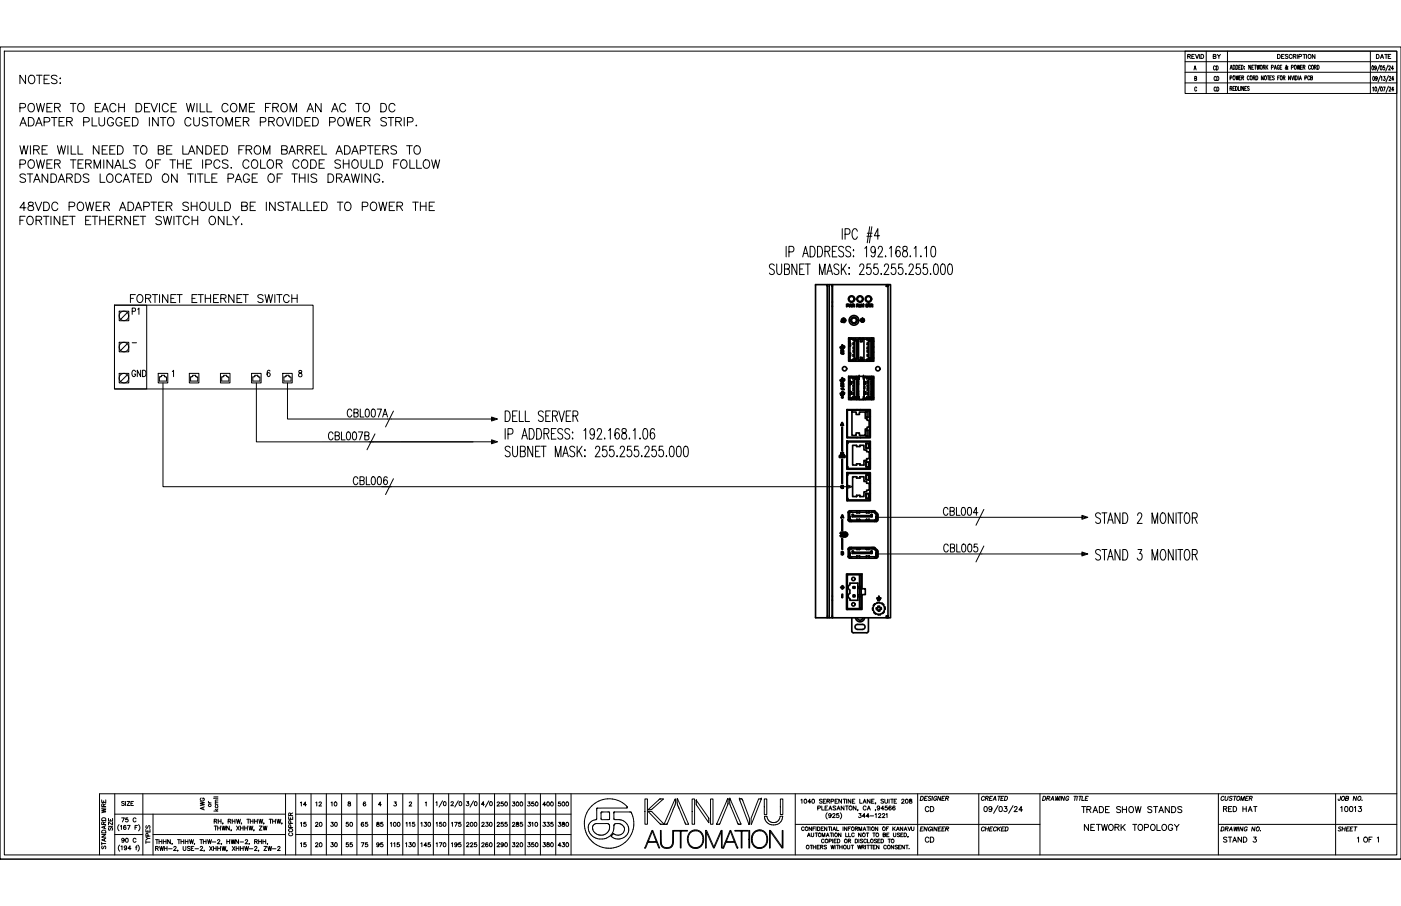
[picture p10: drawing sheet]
<svg xmlns="http://www.w3.org/2000/svg" width="432mm" height="279mm" viewBox="0 0 432 279" stroke-linecap="round" stroke-linejoin="round" font-family="sans-serif">
<defs><g id="words">
<g font-size="5.7">
<text x="39.2" y="94.5">FORTINET ETHERNET SWITCH</text>
<text x="106.2" y="129.8">CBL007A</text>
<text x="100.2" y="136.9">CBL007B</text>
<text x="107.9" y="150.6">CBL006</text>
<text x="290" y="160.2">CBL004</text>
<text x="290" y="171.4">CBL005</text>
</g>
<text font-size="5.3" x="39.9" y="117.5">GND</text>
<g font-size="4.9">
<text x="39.9" y="98.1">P1</text>
<text x="133.3" y="250.1">1/0</text>
<text x="142.9" y="250.1">3/0</text>
<text x="147.5" y="250.1">4/0</text>
<text x="332.3" y="251.9">TRADE SHOW STANDS</text>
<text x="333.4" y="257.2">NETWORK TOPOLOGY</text>
<text x="284.3" y="261.1">CD</text>
<text x="376.1" y="261.1">STAND 3</text>
<text x="419.5" y="261.1">OF</text>
</g>
<g font-size="4.4">
<text x="372.9" y="19.4">BY</text>
<text x="373.2" y="22.9">CD</text>
<text x="423.3" y="19.4">DATE</text>
<text x="373.2" y="26.1">CD</text>
<text x="284.3" y="251.5">CD</text>
<text x="376.1" y="251.5">RED HAT</text>
<text x="412.4" y="251.5">10013</text>
<text x="91.7" y="256.1">15</text>
<text x="96.3" y="256.1">20</text>
<text x="100.9" y="256.1">30</text>
<text x="105.8" y="256.1">50</text>
<text x="110.4" y="256.1">65</text>
<text x="115" y="256.1">85</text>
<text x="119.2" y="256.1">100</text>
<text x="124.2" y="256.1">115</text>
<text x="128.8" y="256.1">130</text>
<text x="133.7" y="256.1">150</text>
<text x="138.3" y="256.1">175</text>
<text x="147.5" y="256.1">230</text>
<text x="157" y="256.1">285</text>
<text x="161.9" y="256.1">310</text>
<text x="171.1" y="256.1">380</text>
<text x="91.7" y="262.5">15</text>
<text x="96.3" y="262.5">20</text>
<text x="100.9" y="262.5">30</text>
<text x="105.8" y="262.5">55</text>
<text x="110.4" y="262.5">75</text>
<text x="115" y="262.5">95</text>
<text x="119.6" y="262.5">115</text>
<text x="124.2" y="262.5">130</text>
<text x="128.8" y="262.5">145</text>
<text x="133.7" y="262.5">170</text>
<text x="138.3" y="262.5">195</text>
<text x="147.5" y="262.5">260</text>
<text x="157" y="262.5">320</text>
<text x="166.5" y="262.5">380</text>
<text x="171.1" y="262.5">430</text>
</g>
<g font-size="4">
<text x="373.2" y="29.3">CD</text>
<text x="91.7" y="249.8">14</text>
<text x="96.3" y="249.8">12</text>
<text x="101.2" y="249.8">10</text>
<text x="106.2" y="249.8">8</text>
<text x="115.7" y="249.8">4</text>
<text x="152.4" y="249.8">250</text>
<text x="157" y="249.8">300</text>
<text x="161.6" y="249.8">350</text>
<text x="166.5" y="249.8">400</text>
<text x="171.1" y="249.8">500</text>
<text x="301.6" y="248">CREATED</text>
<text x="375.4" y="248">CUSTOMER</text>
<text x="91.4" y="258.9" transform="rotate(-90 91.4 258.9)">COPPER</text>
</g>
<text font-size="2.6" x="39.9" y="106.9">-</text>
</g></defs>
<g fill="none" stroke="#000" stroke-width=".31">
<path d="M0 14.5h431.8v250.4h-431.8zM1.3 15.8h429.2v247.9h-429.2zM365.3 15.8h65.2v13h-65.2zM365.3 19h65.2M366.1 17.4l.7-.1v-.4l-.7-.1v1.2M366.5 17.4l.4 .6M367.3 17.4h.5M368.1 16.8h-.8v1.2h.8M368.5 16.8l.4 1.2 .5-1.2M369.7 16.8v1.2M370.1 16.8h.5a.67 .67 0 0 1 .4 .6 .67 .67 0 0 1-.4 .6h-.5zM371.8 15.8v13"/>
<path d="M378.3 15.8v13M393.7 16.8h.5a.67 .67 0 0 1 .4 .6 .67 .67 0 0 1-.4 .6h-.5zM395 17.4h.5M395.8 16.8h-.8v1.2h.8M397 17l-.3-.2-.6 .2 .2 .3 .6 .2v.5l-.8-.2M398.2 17.1a.47 .47 0 0 0-.5-.3 .47 .47 0 0 0-.4 .5v.2a.47 .47 0 0 0 .4 .5 .47 .47 0 0 0 .5-.3M398.6 17.4l.7-.1 .1-.4-.8-.1v1.2M399 17.4l.4 .6M399.8 16.8v1.2M400.3 17.4h.7l.1-.5-.8-.1v1.2M401.6 16.8h.8M402 16.8v1.2"/>
<path d="M402.7 16.8v1.2M405.3 16.8v1.2l-.8-1.2v1.2M422.4 15.8v13M6.1 33.3h1.2a.68 .68 0 0 0 .6-.7 .68 .68 0 0 0-.6-.7h-1.2v2.6M6.1 38.8l1-2.6 1 2.6M6.5 38h1.2M7.9 23.2v2.6l-1.8-2.6v2.6M8.7 36.2h.9a1.38 1.38 0 0 1 .9 1.3 1.38 1.38 0 0 1-.9 1.3h-.9zM8.9 32.3a.97 .97 0 0 1 1.1-.4 .97 .97 0 0 1 .6 1v.6a1 1 0 0 1-1 1 1 1 0 0 1-1-1zM9.2 23.3a1.3 1.3 0 0 1 1.6 .9 1.3 1.3 0 0 1-.8 1.6 1.36 1.36 0 0 1-1.3-1 1.36 1.36 0 0 1 .5-1.5zM11 38.8l1-2.6 1 2.6M11.2 31.9l.7 2.6 .6-2.6 .6 2.6 .6-2.6"/>
<path d="M11.2 23.2h1.8M11.4 38h1.2M12.1 23.2v2.6M13.6 37.6h1.1a.69 .69 0 0 0 .7-.7 .69 .69 0 0 0-.7-.7h-1.1v2.6M13.6 24.4h1M14.5 33.1h1M15.2 23.2h-1.6v2.6h1.6M15.8 36.2h1.8M16.1 31.9h-1.6v2.6h1.6M16.7 36.2v2.6M16.8 33.1l1.5-.1 .3-.4-.2-.5-.5-.2h-1.1v2.6M17.6 23.6a.99 .99 0 0 0-1.8 .2l.3 .4 1.2 .5a.6 .6 0 0 1 0 1 1.17 1.17 0 0 1-1.5-.3"/>
<path d="M17.7 33.1l.9 1.4M18.2 37.5h1M18.4 24.2h.3zM18.4 25.7h.3zM19.8 36.2h-1.6v2.6h1.6M20.6 37.5l1.5-.1 .2-.4-.1-.5-.5-.3h-1.1v2.6M21.4 37.5l.9 1.3M21.7 31.9h1.7M22.5 31.9v2.6M24.2 32.3a1.2 1.2 0 0 1 1.6 .1 1.2 1.2 0 0 1-.1 1.7 .96 .96 0 0 1-1.1 .4 .96 .96 0 0 1-.7-1zM25.8 37.6h1.1a.69 .69 0 0 0 .6-.7 .69 .69 0 0 0-.6-.7h-1.1v2.6M28.4 36.2v2.6h1.5"/>
<path d="M29.4 33.1h1M30.5 36.2v1.9a.88 .88 0 0 0 .9 .8 .88 .88 0 0 0 .8-.8v-1.9M31 31.9h-1.6v2.6h1.6M31.4 34.5l1-2.6 1 2.6M31.8 33.6h1.2M35 36.9a.96 .96 0 0 0-1.1-.7 .96 .96 0 0 0-.8 1v.6a.93 .93 0 0 0 .9 1.1 .93 .93 0 0 0 1-1.1h-.6M35.7 32.5a.96 .96 0 0 0-1.1-.6 .96 .96 0 0 0-.8 1 1.08 1.08 0 0 0 .4 1.4 1.08 1.08 0 0 0 1.4-.2l.1-.2M36.6 33.1h1.7M36.6 31.9v2.6M37.6 36.9a.97 .97 0 0 0-1.1-.7 .97 .97 0 0 0-.8 1 1.09 1.09 0 0 0 .3 1.4 1.09 1.09 0 0 0 1.5-.1l.1-.7h-.6M38.3 31.9v2.6M38.5 37.5h1"/>
<path d="M40.1 36.2h-1.6v2.6h1.6M40.8 36.2h.9a1.39 1.39 0 0 1 .9 1.3 1.39 1.39 0 0 1-.9 1.3h-.9zM41.9 31.9h.9a1.39 1.39 0 0 1 .9 1.3 1.39 1.39 0 0 1-.9 1.3h-.9zM44.5 33.1h1M46 36.2v2.6M46.2 31.9h-1.7v2.6h1.7M46.5 31.9l1 2.6 1-2.6M48.8 36.2v2.6l-1.8-2.6v2.6M49.1 31.9v2.6M49.4 36.2h1.7M50.2 36.2v2.6M51.9 32.5a.96 .96 0 0 0-1.1-.6 .96 .96 0 0 0-.8 1v.6a.96 .96 0 0 0 .8 1 .96 .96 0 0 0 1.1-.6"/>
<path d="M52.1 36.4a1.25 1.25 0 0 1 1.5 .5 1.25 1.25 0 0 1-.2 1.6 .97 .97 0 0 1-1.1 .3 .97 .97 0 0 1-.7-1l.2-.9zM52.7 33.1h1M54.4 31.9h-1.7v2.6h1.7M57.5 31.9l.6 2.6 .6-2.6 .6 2.6 .6-2.6M58.8 36.9a.96 .96 0 0 0-1.1-.7 .96 .96 0 0 0-.7 1v.6a.96 .96 0 0 0 .7 1 .96 .96 0 0 0 1.1-.6M59.7 36.2v1.9a.88 .88 0 0 0 .9 .8 .88 .88 0 0 0 .8-.8v-1.9M60.7 31.9v2.6M61.7 31.9v2.6h1.5M63.8 31.9v2.6h1.5M64.1 36.6a.98 .98 0 0 0-1-.4 .98 .98 0 0 0-.8 .7l.3 .3 1.3 .6 .2 .7a1.16 1.16 0 0 1-1.8 0M64.6 36.2h1.7M65.4 36.2v2.6"/>
<path d="M67 36.6a.96 .96 0 0 1 1.1-.3 .96 .96 0 0 1 .7 .9v.6a1 1 0 0 1-1 1.1 1 1 0 0 1-1-1.1zM69.6 38.8v-2.6l1 2.6 1-2.6v2.6M70.3 32.5a.96 .96 0 0 0-1.1-.6 .96 .96 0 0 0-.8 1v.6a.96 .96 0 0 0 .8 1 .96 .96 0 0 0 1.1-.6M71.3 32.3a.97 .97 0 0 1 1.1-.4 .97 .97 0 0 1 .6 1v.6a1 1 0 0 1-1 1 1 1 0 0 1-1-1zM72.6 37.5h1M73.9 34.5v-2.6l1 2.6 1-2.6v2.6M74.3 36.2h-1.7v2.6h1.7M75 37.5l1.5-.1 .2-.4-.1-.5-.5-.3h-1.1v2.6M75.9 37.5l.8 1.3M76.9 33.1h1M78.5 31.9h-1.6v2.6h1.6M80.2 37.6h1.1a.69 .69 0 0 0 .7-.7 .69 .69 0 0 0-.7-.7h-1.1v2.6"/>
<path d="M81.8 33.1h1M82.8 37.5l1.5-.1 .3-.4-.2-.5-.5-.3h-1.1v2.6M83.4 31.9h-1.6v2.6M83.7 37.5l.9 1.3M84.1 33.1l1.5-.1 .2-.4-.1-.5-.5-.2h-1.1v2.6M84.9 33.1l.9 1.4M85.6 36.6a.96 .96 0 0 1 1.1-.3 .96 .96 0 0 1 .6 .9v.6a1 1 0 0 1-1 1.1 1 1 0 0 1-1-1.1zM87 32a1.31 1.31 0 0 1 1.6 .9 1.31 1.31 0 0 1-.8 1.6 1.37 1.37 0 0 1-1.3-1 1.37 1.37 0 0 1 .5-1.5zM87.8 36.2l1 2.6 1-2.6M89.4 34.5v-2.6l1 2.6 1-2.6v2.6M90.4 36.2v2.6M91.4 36.2h.9a1.39 1.39 0 0 1 .9 1.3 1.39 1.39 0 0 1-.9 1.3h-.9z"/>
<path d="M94 37.5h1M94.6 34.5l1-2.6 1 2.6M95 33.6h1.2M95.6 36.2h-1.6v2.6h1.6M96.4 36.2h.8a1.39 1.39 0 0 1 .9 1.3 1.39 1.39 0 0 1-.9 1.3h-.8zM99 31.9v2.6l-1.8-2.6v2.6M101.6 37.6h1.1a.69 .69 0 0 0 .7-.7 .69 .69 0 0 0-.7-.7h-1.1v2.6M102.2 34.5l1-2.6 1 2.6M102.6 33.6h1.2M104.6 36.4a1.3 1.3 0 0 1 1.5 .8 1.3 1.3 0 0 1-.8 1.6 1.36 1.36 0 0 1-1.3-.9 1.36 1.36 0 0 1 .6-1.5zM106.6 32.5a.96 .96 0 0 0-1.1-.6 .96 .96 0 0 0-.8 1v.6a.96 .96 0 0 0 .8 1 .96 .96 0 0 0 1.1-.6M106.7 36.2l.6 2.6 .6-2.6 .6 2.6 .7-2.6"/>
<path d="M109.7 31.9h1.7M109.9 37.5h1M110.5 31.9v2.6M111.5 36.2h-1.6v2.6h1.6M112.3 37.5l1.5-.1 .2-.4-.1-.5-.5-.3h-1.1v2.6M112.4 32a1.31 1.31 0 0 1 1.6 .9 1.31 1.31 0 0 1-.8 1.6 1.37 1.37 0 0 1-1.3-1 1.37 1.37 0 0 1 .5-1.5zM113.2 37.5l.8 1.3M117.4 31.9h.8a1.39 1.39 0 0 1 .9 1.3 1.39 1.39 0 0 1-.9 1.3h-.8zM119.1 36.6a.98 .98 0 0 0-.9-.4 .98 .98 0 0 0-.8 .7l.2 .3 1.3 .5 .2 .8a1.16 1.16 0 0 1-1.7 0M119.6 36.2h1.7M120.5 36.2v2.6M121.7 32.5a.96 .96 0 0 0-1.1-.6 .96 .96 0 0 0-.7 1v.6a.96 .96 0 0 0 .7 1 .96 .96 0 0 0 1.1-.6"/>
<path d="M122 37.5l1.5-.1 .2-.4-.1-.5-.5-.3h-1.1v2.6M122.9 37.5l.8 1.3M124.6 36.2v2.6M125.6 37.6h1.1a.69 .69 0 0 0 .6-.7 .69 .69 0 0 0-.6-.7h-1.1v2.6M128.2 38.7h.2zM365.3 25.6h65.2M365.3 22.3h65.2M368 21.6l.3-1.3 .4 1.3M368.1 21.1h.4M368.2 24.2l.5-.1v-.5h-.5v1.2l.6-.1-.2-.5M368.8 27.1a.32 .32 0 0 0-.4-.3 .32 .32 0 0 0-.2 .5l.2 .7 .2 .1 .2-.3M379.1 21.4l.4-1.3 .3 1.3"/>
<path d="M379.1 24h.5v-.6h-.5v1.2M379.1 27.2h.5l.1-.4-.6-.2v1.3M379.2 21h.5M379.4 27.2l.3 .7M380 27.2h.3M380 20.1a.64 .64 0 0 1 .7 .6 .64 .64 0 0 1-.7 .7zM380.2 23.4h.1a.6 .6 0 0 1 .4 .6 .6 .6 0 0 1-.5 .6l-.2-.4zM380.6 26.6h-.6v1.3h.6M380.8 26.6a.62 .62 0 0 1 .6 .7 .62 .62 0 0 1-.6 .6zM380.9 20.1a.64 .64 0 0 1 .6 .6 .64 .64 0 0 1-.6 .7zM380.9 23.4l.2 1.2 .2-1.2 .3 1.2 .2-1.2M381.7 26.6v1.3h.5"/>
<path d="M381.8 20.7h.3M381.9 24h.4M382.4 20.1h-.6v1.3h.6M382.4 26.6v1.3M382.5 23.4h-.6v1.2h.6M382.6 20.1a.64 .64 0 0 1 .6 .6 .64 .64 0 0 1-.6 .7zM382.7 24l.5-.1v-.5h-.5v1.2M383 24l.3 .6M383.3 26.6v1.3l-.6-1.3v1.3M383.5 20.5h.1M383.5 21.3h.1M383.6 27.2h.4"/>
<path d="M384.2 26.6h-.6v1.3h.6M385 23.7a.32 .32 0 0 0-.4-.3 .32 .32 0 0 0-.2 .5l.2 .7h.2l.2-.3M385 26.8a.29 .29 0 0 0-.4-.1 .29 .29 0 0 0 0 .5l.4 .5-.2 .2-.3-.2M385.4 23.4h.1a.6 .6 0 0 1 .5 .6 .6 .6 0 0 1-.6 .6l-.1-.4zM385.5 20.1v1.3l-.6-1.3v1.3M385.8 20.7h.4M386.2 24l.5-.1v-.5h-.5v1.2M386.4 20.1h-.6v1.3h.6M386.5 24l.3 .6M386.6 20.1h.6M386.9 20.1v1.3M387.1 23.4a.62 .62 0 0 1 .6 .6 .62 .62 0 0 1-.6 .6z"/>
<path d="M387.4 20.1l.2 1.3 .2-1.3 .2 1.3 .2-1.3M388.6 20.2v-.1a.62 .62 0 0 1 .5 .6 .62 .62 0 0 1-.5 .6l-.2-.4zM389.3 20.7h.5v-.5l-.5-.1v1.3M389.3 23.4v1.2l-.5-1.2v1.2M389.6 20.7l.3 .7M389.8 23.4h.1a.6 .6 0 0 1 .5 .6 .6 .6 0 0 1-.6 .6l-.1-.4zM390.2 20.1v1.3M390.4 20.7l.4 .7M390.6 23.4h.6M390.8 20.1l-.6 .9M390.9 23.4v1.2M391.4 24h.3"/>
<path d="M391.9 20.8l.5-.1v-.5l-.5-.1v1.3M391.9 23.4h-.5v1.2h.5M392.7 21.4l.4-1.3 .3 1.3M392.7 23.6l-.5-.2v.4a.55 .55 0 0 1 .5 .8l-.5-.2M392.9 21h.4M393.8 24h.3M394.3 20.4a.34 .34 0 0 0-.4-.3 .34 .34 0 0 0-.2 .5l.2 .8 .4-.3-.2-.2M394.3 23.4h-.5v1.2M394.5 20.7h.4M394.7 23.4h.1a.61 .61 0 0 1 .4 .6 .61 .61 0 0 1-.5 .6l-.2-.4zM395.1 20.1h-.6v1.3h.6M395.5 24l.5-.1v-.5h-.5v1.2"/>
<path d="M395.8 24l.2 .6M397 20.7l-.1-.2a.66 .66 0 0 1-.7 .8v-.4l.4-.5-.1-.3-.1 .5 .4 .7h.2M397.7 23.4v1.2l-.6-1.2v1.2M398 20.8l.5-.1v-.5l-.5-.1v1.3M398.1 23.4l.3 1.2 .3-1.2M398.9 23.4v1.2M399.1 20.2v-.1a.62 .62 0 0 1 .5 .6 .62 .62 0 0 1-.5 .6zM399.2 23.4a.62 .62 0 0 1 .6 .6 .62 .62 0 0 1-.6 .6zM399.8 20.1l.2 1.3 .2-1.3 .3 1.3 .2-1.3M400.1 23.4v1.2M400.5 24.6l.3-1.2 .3 1.2M400.6 24.2h.4"/>
<path d="M400.8 20.7h.4M401.4 20.1h-.6v1.3h.6M401.6 20.7h.5v-.5l-.5-.1v1.3M401.9 20.7l.3 .7M402.2 24h.5v-.6h-.5v1.2M403.7 23.7a.33 .33 0 0 0-.4-.3 .33 .33 0 0 0-.3 .5l.2 .7h.3l.2-.3M403.9 20.4a.34 .34 0 0 0-.4-.3 .34 .34 0 0 0-.2 .5l.2 .7 .2 .1 .2-.3M403.9 24l.5-.1v-.5h-.5v1.2l.6-.1-.2-.5M404.3 20.2l.1-.1a.62 .62 0 0 1 .5 .6 .62 .62 0 0 1-.6 .6l-.1-.4zM405.1 20.7h.5v-.5l-.5-.1v1.3M405.4 20.7l.3 .7M406 20.1a.64 .64 0 0 1 .6 .6 .64 .64 0 0 1-.6 .7z"/>
<path d="M422.9 20.4a.63 .63 0 0 1 .6 .5 .63 .63 0 0 1-.4 .7l-.3-.3zM423.1 27.1l.2-.3v1.3M423.2 23.6a.59 .59 0 0 1 .5 .6 .59 .59 0 0 1-.5 .6zM423.9 26.9a.63 .63 0 0 1 .6 .5 .63 .63 0 0 1-.4 .7l-.3-.2zM424.2 20.7l-.1 .3a.34 .34 0 0 1-.5-.3 .34 .34 0 0 1 .5-.3 .63 .63 0 0 1 .2 .7 .63 .63 0 0 1-.6 .4v-.1M424.5 24l-.2 .3a.34 .34 0 0 1-.4-.3 .34 .34 0 0 1 .4-.4 .63 .63 0 0 1 .3 .7 .63 .63 0 0 1-.6 .5l-.1-.2M425.2 20.1l-.7 1.9M425.3 26.6l-.7 1.9M425.5 23.3l-.7 2M425.5 20.4a.63 .63 0 0 1 .6 .5 .63 .63 0 0 1-.4 .7l-.3-.3zM425.6 26.9a.63 .63 0 0 1 .6 .5 .63 .63 0 0 1-.4 .7l-.3-.2zM425.7 23.8l.2-.2v1.2"/>
<path d="M426.3 26.8h.6l-.4 1.3M426.4 23.6h.5l-.3 .4a.35 .35 0 0 1 .3 .6 .35 .35 0 0 1-.6 0M426.7 20.3h-.4v.5a.34 .34 0 0 1 .5 .1 .34 .34 0 0 1-.1 .5 .34 .34 0 0 1-.5-.1M427.8 20.1l-.7 1.9M427.9 23.3l-.7 2M427.9 26.6l-.7 1.9M428 20.6l.1-.2a.28 .28 0 0 1 .4 0 .28 .28 0 0 1 0 .4l-.5 .8h.6M428.1 23.9l.1-.2a.28 .28 0 0 1 .4-.1 .28 .28 0 0 1 0 .4l-.5 .8h.6M428.1 27.1l.2-.3 .3 .3-.5 1h.6M429.5 21.1h-.7l.5-.8v1.3M429.6 24.4h-.7l.4-.8v1.2M429.6 27.7h-.7l.4-.9v1.3"/>
<path d="M6.1 44.9l.7 2.6 .6-2.6 .6 2.6 .6-2.6M6.1 50.7h1.2a.68 .68 0 0 0 .6-.7 .68 .68 0 0 0-.6-.7h-1.2v2.6M7.9 54a.98 .98 0 0 0-1-.4 .98 .98 0 0 0-.8 .7l.3 .3 1.3 .6 .2 .7a1.16 1.16 0 0 1-1.8 0M8.4 53.6h1.7M8.9 49.7a.97 .97 0 0 1 1.1-.4 .97 .97 0 0 1 .6 1v.6a1 1 0 0 1-1 1 1 1 0 0 1-1-1zM9.2 53.6v2.6M9.4 44.9v2.6M10.4 46.2l1.5-.1 .2-.4-.1-.5-.5-.3h-1.1v2.6M10.4 56.2l1-2.6 1 2.6M10.7 55.4h1.3M11.2 49.3l.7 2.6 .6-2.6 .6 2.6 .6-2.6M11.2 46.2l.9 1.3"/>
<path d="M13 46.2h1M14.5 50.5h1M14.6 44.9h-1.6v2.6h1.6M14.7 53.6v2.6l-1.7-2.6v2.6M15.7 53.6h.9a1.39 1.39 0 0 1 .9 1.3 1.39 1.39 0 0 1-.9 1.3h-.9zM16.1 49.3h-1.6v2.6h1.6M16.8 50.5l1.5-.1 .3-.4-.2-.5-.5-.2h-1.1v2.6M17.7 44.9l.6 2.6 .6-2.6 .7 2.6 .6-2.6M17.7 50.5l.9 1.4M17.9 56.2l1-2.6 1 2.6M18.3 55.4h1.3M20.6 54.9l1.5-.1 .2-.4-.1-.5-.5-.3h-1.1v2.6"/>
<path d="M20.9 44.9v2.6M21.4 54.9l.9 1.3M21.7 49.3h1.7M21.9 44.9v2.6h1.5M22.5 49.3v2.6M23.2 53.6h.8a1.39 1.39 0 0 1 .9 1.3 1.39 1.39 0 0 1-.9 1.3h-.8zM24 44.9v2.6h1.5M24 50.5h1M25.7 49.3h-1.7v2.6h1.7M26.4 50.5l1.5-.1 .2-.4-.1-.5-.5-.2h-1.1v2.6M27.3 50.5l.8 1.4M27.4 54a.98 .98 0 0 0-1-.4 .98 .98 0 0 0-.7 .7l.2 .3 1.4 .6 .1 .7a1.16 1.16 0 0 1-1.7 0"/>
<path d="M29 51.9v-2.6l1 2.6 1-2.6v2.6M30.5 44.9v2.6l-1.7-2.6v2.6M30.9 53.6v2.6h1.5M31.5 46.2h1M32 49.3v2.6M33.1 44.9h-1.6v2.6h1.6M33.4 53.8a1.29 1.29 0 0 1 1.5 .8 1.29 1.29 0 0 1-.8 1.6 1.35 1.35 0 0 1-1.3-.9 1.35 1.35 0 0 1 .6-1.5zM33.8 46.2h1M34.7 49.3v2.6l-1.7-2.6v2.6M35.3 51.9l1-2.6 1 2.6M35.5 44.9h-1.7v2.6h1.7M35.7 51h1.3"/>
<path d="M36.2 44.9h.9a1.39 1.39 0 0 1 .9 1.3 1.39 1.39 0 0 1-.9 1.3h-.9zM37.5 54.3a.96 .96 0 0 0-1.1-.7 .96 .96 0 0 0-.8 1v.6a.96 .96 0 0 0 .8 1 .96 .96 0 0 0 1.1-.6M38 49.3v2.6h1.5M38 56.2l.9-2.6 1 2.6M38.3 55.4h1.3M40.2 53.6h1.7M41.1 44.9h1.7M41.1 53.6v2.6M41.7 49.7a.99 .99 0 0 0-1.8 .2l.3 .4 1.2 .5a.63 .63 0 0 1 0 1 1.19 1.19 0 0 1-1.5-.3M41.9 44.9v2.6M42.5 54.9h1M43.5 45.3a1.2 1.2 0 0 1 1.7 .2 1.2 1.2 0 0 1-.2 1.7 .97 .97 0 0 1-1.1 .3 .97 .97 0 0 1-.6-1z"/>
<path d="M44.2 53.6h-1.7v2.6h1.7M44.9 53.6h.9a1.39 1.39 0 0 1 .9 1.3 1.39 1.39 0 0 1-.9 1.3h-.9zM45.5 49.4a1.31 1.31 0 0 1 1.6 .9 1.31 1.31 0 0 1-.8 1.6 1.37 1.37 0 0 1-1.3-1 1.37 1.37 0 0 1 .5-1.5zM47.9 50.5h1M48.8 46.2l1.4-.1 .3-.4-.1-.5-.5-.3h-1.1v2.6h1.1a.68 .68 0 0 0 .6-.6 .68 .68 0 0 0-.6-.7M49.5 49.3h-1.6v2.6M50.5 53.8a1.29 1.29 0 0 1 1.6 .8 1.29 1.29 0 0 1-.9 1.6 1.36 1.36 0 0 1-1.2-.9 1.36 1.36 0 0 1 .5-1.5zM51.4 46.2h1M52.4 49.3h1.7M53 44.9h-1.6v2.6h1.6M53.2 49.3v2.6M54.6 53.6v2.6l-1.7-2.6v2.6"/>
<path d="M54.7 50.5h1.8M54.7 49.3v2.6M56.3 44.9v2.6h1.5M56.5 49.3v2.6M57.5 50.5h1M57.8 53.6h1.8M58.1 47.5l1-2.6 1 2.6M58.5 46.7h1.2M58.7 53.6v2.6M59.1 49.3h-1.6v2.6h1.6M60.2 53.6v2.6M60.8 53.6h1.8"/>
<path d="M61.7 53.6v2.6M62.4 44.9v2.6l-1.7-2.6v2.6M62.4 49.3v2.6M63.2 53.6v2.6h1.5M63.4 44.9h.9a1.39 1.39 0 0 1 .9 1.3 1.39 1.39 0 0 1-.9 1.3h-.9zM63.4 50.7h1.2a.68 .68 0 0 0 .6-.7 .68 .68 0 0 0-.6-.7h-1.2v2.6M65.3 54.9h1M66 46.2h1M66.9 53.6h-1.6v2.6h1.6M67.6 44.9h-1.6v2.6h1.6M67.8 49.9a.96 .96 0 0 0-1.1-.6 .96 .96 0 0 0-.8 1v.6a.96 .96 0 0 0 .8 1 .96 .96 0 0 0 1.1-.6M68.4 44.9h.9a1.39 1.39 0 0 1 .9 1.3 1.39 1.39 0 0 1-.9 1.3h-.9z"/>
<path d="M70.3 49.7a.99 .99 0 0 0-1.8 .2l.3 .4 1.2 .5a.6 .6 0 0 1 0 1 1.17 1.17 0 0 1-1.5-.3M70.3 55h1.1a.69 .69 0 0 0 .6-.7 .69 .69 0 0 0-.6-.7h-1.1v2.6M71.1 51.8h.3zM72.5 56.2l1-2.6 1 2.6M72.9 55.4h1.2M73.6 46.2h1M75.2 44.9h-1.6v2.6M75.9 46.2l1.4-.1 .3-.4-.1-.5-.5-.3h-1.1v2.6M76.7 49.9a.96 .96 0 0 0-1.1-.6 .96 .96 0 0 0-.7 1v.6a.96 .96 0 0 0 .7 1 .96 .96 0 0 0 1.1-.6M76.7 46.2l.9 1.3M76.9 54.3a.96 .96 0 0 0-1.1-.7 .96 .96 0 0 0-.8 1v.6a.93 .93 0 0 0 .9 1.1 .93 .93 0 0 0 1-1.1h-.7M77.7 49.7a.97 .97 0 0 1 1.1-.4 .97 .97 0 0 1 .7 1v.6a1 1 0 0 1-1 1 1 1 0 0 1-1-1z"/>
<path d="M77.7 54.9h1M78.6 45.3a.96 .96 0 0 1 1.1-.3 .96 .96 0 0 1 .6 .9v.6a1 1 0 0 1-1 1.1 1 1 0 0 1-1-1.1zM79.3 53.6h-1.6v2.6h1.6M80.3 49.3v2.6h1.5M81.2 47.5v-2.6l1 2.6 1-2.6v2.6M82.6 49.7a.97 .97 0 0 1 1.1-.4 .97 .97 0 0 1 .6 1v.6a1 1 0 0 1-1 1 1 1 0 0 1-1-1zM82.8 54a.96 .96 0 0 1 1.1-.3 .96 .96 0 0 1 .7 .9v.6a1 1 0 0 1-1 1.1 1 1 0 0 1-1-1.1zM85.2 50.5l1.5-.1 .2-.4-.1-.5-.5-.2h-1.1v2.6M85.4 54.9h1M86 50.5l.9 1.4M86.8 46.2l1.5-.1 .2-.4-.1-.5-.5-.3h-1.1v2.6h1.1a.68 .68 0 0 0 .7-.6 .68 .68 0 0 0-.7-.7M87 53.6h-1.6v2.6"/>
<path d="M89 47.5l1-2.6 1 2.6M89.4 46.7h1.3M89.9 53.6h1.8M90.8 53.6v2.6M91.7 46.2l1.4-.1 .3-.4-.1-.5-.5-.3h-1.1v2.6M92.1 49.9a.96 .96 0 0 0-1.1-.6 .96 .96 0 0 0-.7 1v.6a.96 .96 0 0 0 .7 1 .96 .96 0 0 0 1.1-.6M92.3 54.9h1.7M92.3 53.6v2.6M92.5 46.2l.9 1.3M93.4 49.4a1.3 1.3 0 0 1 1.6 .9 1.3 1.3 0 0 1-.9 1.6 1.36 1.36 0 0 1-1.3-1 1.36 1.36 0 0 1 .6-1.5zM94 53.6v2.6M94.3 46.2l1.4-.1 .3-.4-.1-.5-.5-.3h-1.1v2.6"/>
<path d="M95 53.6v2.6M95.1 46.2l.9 1.3M95.7 49.3h.9a1.39 1.39 0 0 1 .9 1.3 1.39 1.39 0 0 1-.9 1.3h-.9zM96.9 46.2h1M97.6 54a1 1 0 0 0-1.7 .3l.2 .3 1.4 .6 .1 .7a1.19 1.19 0 0 1-1.7 0M98.4 50.5h1M98.5 44.9h-1.6v2.6h1.6M99.2 44.9v2.6h1.5M100 49.3h-1.6v2.6h1.6M101.1 53.6h.9a1.39 1.39 0 0 1 .9 1.3 1.39 1.39 0 0 1-.9 1.3h-.9zM103.6 47.5l1-2.6 1 2.6M103.7 54.9l1.5-.1 .2-.4-.1-.5-.5-.3h-1.1v2.6"/>
<path d="M103.9 46.7h1.3M104.6 54.9l.8 1.3M104.9 49.7a.99 .99 0 0 0-1.7 .2l.3 .4 1.2 .5a.6 .6 0 0 1 0 1 1.17 1.17 0 0 1-1.5-.3M105.8 50.5h1.7M105.8 49.3v2.6M105.9 56.2l1-2.6 1 2.6M106.2 44.9h.9a1.39 1.39 0 0 1 .9 1.3 1.39 1.39 0 0 1-.9 1.3h-.9zM106.3 55.4h1.2M107.5 49.3v2.6M108.3 53.6l.6 2.6 .6-2.6 .7 2.6 .6-2.6M108.4 47.5l1-2.6 1 2.6M108.8 46.7h1.2"/>
<path d="M108.9 49.4a1.3 1.3 0 0 1 1.6 .9 1.3 1.3 0 0 1-.8 1.6 1.36 1.36 0 0 1-1.3-1 1.36 1.36 0 0 1 .5-1.5zM111 46.3h1.2a.69 .69 0 0 0 .6-.7 .69 .69 0 0 0-.6-.7h-1.2v2.6M111.3 49.3v1.9a.89 .89 0 0 0 .9 .7 .89 .89 0 0 0 .8-.7v-1.9M111.5 53.6v2.6M113.3 44.9h1.7M114 49.3v2.6h1.5M114.1 44.9v2.6M114.3 53.6v2.6l-1.8-2.6v2.6M115.6 46.2h1M116.1 49.3h.9a1.39 1.39 0 0 1 .9 1.3 1.39 1.39 0 0 1-.9 1.3h-.9zM117 54.3a.97 .97 0 0 0-1.1-.7 .97 .97 0 0 0-.8 1 1.09 1.09 0 0 0 .4 1.4 1.09 1.09 0 0 0 1.4-.1l.1-.7h-.6M117.2 44.9h-1.6v2.6h1.6"/>
<path d="M118 46.2l1.5-.1 .2-.4-.1-.5-.5-.3h-1.1v2.6M118 56v.2zM118.9 46.2l.8 1.3M121.3 50.5h1M122.2 45.3a.98 .98 0 0 0-.9-.4 .98 .98 0 0 0-.8 .7l.2 .3 1.4 .6 .1 .7a1.16 1.16 0 0 1-1.7 0M123 49.3h-1.7v2.6M124 49.4a1.31 1.31 0 0 1 1.5 .9 1.31 1.31 0 0 1-.8 1.6 1.37 1.37 0 0 1-1.3-1 1.37 1.37 0 0 1 .6-1.5zM125.3 44.9h1.8M126.2 44.9v2.6M126.3 49.3v2.6h1.5M127.8 45.3a1.2 1.2 0 0 1 1.7 .2 1.2 1.2 0 0 1-.2 1.7 .97 .97 0 0 1-1.1 .3 .97 .97 0 0 1-.6-1zM128.4 49.3v2.6h1.5"/>
<path d="M130.7 49.7a1.2 1.2 0 0 1 1.6 .1 1.2 1.2 0 0 1-.1 1.7 .96 .96 0 0 1-1.1 .4 .96 .96 0 0 1-.7-1zM133 49.3l.6 2.6 .7-2.6 .6 2.6 .6-2.6M6.1 67.9h1M7.7 66.7h-1.6v2.6M8 64.1h-1.9l1.3-1.8v2.6M8.5 67.1a1.19 1.19 0 0 1 1.7 .1 1.19 1.19 0 0 1-.2 1.7 .96 .96 0 0 1-1.1 .4 .96 .96 0 0 1-.6-1zM8.9 62.5a.52 .52 0 0 0 .2 .8 .94 .94 0 0 1 1.1 .4 .94 .94 0 0 1-.1 1.1l-.9 .1a.74 .74 0 0 1-.6-.8 .74 .74 0 0 1 .8-.6l.5-.2a.52 .52 0 0 0 .2-.8zM10.9 62.3l1 2.6 .9-2.6M11.1 67.9l1.5-.1 .2-.4-.1-.5-.5-.2h-1.1v2.6M12 67.9l.8 1.4M13.4 66.7h1.7M13.5 62.3h.9a1.39 1.39 0 0 1 .9 1.3 1.39 1.39 0 0 1-.9 1.3h-.9z"/>
<path d="M14.2 66.7v2.6M15.7 66.7v2.6M17.8 62.9a.96 .96 0 0 0-1.1-.6 .96 .96 0 0 0-.7 1v.6a.96 .96 0 0 0 .7 1 .96 .96 0 0 0 1.1-.6M18.4 66.7v2.6l-1.7-2.6v2.6M19.4 67.9h1M21.1 66.7h-1.7v2.6h1.7M21.3 63.7h1.1a.69 .69 0 0 0 .7-.7 .69 .69 0 0 0-.7-.7h-1.1v2.6M21.4 66.7h1.8M22.3 66.7v2.6M24.3 62.5a1.3 1.3 0 0 1 1.5 .8 1.3 1.3 0 0 1-.8 1.6 1.36 1.36 0 0 1-1.2-.9 1.36 1.36 0 0 1 .5-1.5zM26.4 62.3l.6 2.6 .6-2.6 .7 2.6 .6-2.6M26.4 67.9h1"/>
<path d="M28 66.7h-1.6v2.6h1.6M28.4 66.7h1.7M29.3 66.7v2.6M29.6 63.6h1M30.8 67.9h1.7M30.8 66.7v2.6M31.2 62.3h-1.6v2.6h1.6M32 63.6l1.5-.1 .2-.4-.1-.5-.5-.3h-1.1v2.6M32.5 66.7v2.6M32.9 63.6l.8 1.3M33.5 67.9h1M35.1 66.7h-1.6v2.6h1.6"/>
<path d="M35.8 67.9l1.5-.1 .3-.4-.1-.5-.5-.2h-1.2v2.6M36.7 67.9l.9 1.4M36.8 64.9l1-2.6 1 2.6M37.2 64.1h1.3M39.5 62.3h.8a1.39 1.39 0 0 1 .9 1.3 1.39 1.39 0 0 1-.9 1.3h-.8zM40.2 66.7v2.6l-1.7-2.6v2.6M41.2 67.9h1M41.7 64.9l1-2.6 1 2.6M42.1 64.1h1.2M42.8 66.7h-1.6v2.6h1.6M43.2 66.7h1.7M44 66.7v2.6"/>
<path d="M44.3 63.7h1.1a.69 .69 0 0 0 .7-.7 .69 .69 0 0 0-.7-.7h-1.1v2.6M46.5 62.3h1.8M47.4 62.3v2.6M48.9 63.6h1M49.8 67.1a.99 .99 0 0 0-1.8 .2l.3 .4 1.2 .5a.6 .6 0 0 1 0 1 1.17 1.17 0 0 1-1.5-.3M50.4 66.7l.6 2.6 .6-2.6 .6 2.6 .7-2.6M50.5 62.3h-1.6v2.6h1.6M51.2 63.6l1.5-.1 .3-.4-.1-.5-.5-.3h-1.2v2.6M52.1 63.6l.9 1.3M53.6 66.7v2.6M54.2 66.7h1.8M55.1 66.7v2.6"/>
<path d="M58.1 62.7a.98 .98 0 0 0-1-.4 .98 .98 0 0 0-.8 .6l.3 .4 1.4 .6 .1 .7a1.16 1.16 0 0 1-1.8 0M58.3 67.3a.96 .96 0 0 0-1.1-.6 .96 .96 0 0 0-.7 1v.6a.96 .96 0 0 0 .7 1 .96 .96 0 0 0 1.1-.6M58.9 63.6h1.8M58.9 62.3v2.6M59.2 67.9h1.7M59.2 66.7v2.6M60.7 62.3v2.6M60.9 66.7v2.6M62.1 62.5a1.29 1.29 0 0 1 1.5 .8 1.29 1.29 0 0 1-.8 1.6 1.36 1.36 0 0 1-1.3-.9 1.36 1.36 0 0 1 .6-1.5zM64.4 62.3v1.9a.88 .88 0 0 0 .9 .7 .88 .88 0 0 0 .9-.7v-1.9M64.7 67.1a1.19 1.19 0 0 1 1.7 .1 1.19 1.19 0 0 1-.2 1.7 .96 .96 0 0 1-1.1 .4 .96 .96 0 0 1-.7-1zM67.2 62.3v2.6h1.4"/>
<path d="M69 66.7v2.6l-1.7-2.6v2.6M69.3 62.3h.8a1.39 1.39 0 0 1 .9 1.3 1.39 1.39 0 0 1-.9 1.3h-.8zM70 66.7v2.6h1.5M71.8 66.7l.9 1.2v1.4M73.7 66.7l-1 1.2M74.5 63.6l1.5-.1 .2-.4-.1-.5-.5-.3h-1.1v2.6h1.1a.68 .68 0 0 0 .6-.4 .68 .68 0 0 0-.2-.8l-.4-.1M74.5 69v.3zM77.1 63.6h1M78.7 62.3h-1.6v2.6h1.6M82.1 62.3v2.6M84.8 62.3v2.6l-1.7-2.6v2.6M87.4 62.7a.98 .98 0 0 0-.9-.4 .98 .98 0 0 0-.8 .6l.2 .4 1.4 .6 .1 .7a1.16 1.16 0 0 1-1.7 0"/>
<path d="M87.9 62.3h1.8M88.8 62.3v2.6M89.9 64.9l1-2.6 1 2.6M90.3 64.1h1.2M92.5 62.3v2.6h1.5M94.6 62.3v2.6h1.5M96.7 63.6h1M98.4 62.3h-1.7v2.6h1.7M99.1 62.3h.9a1.39 1.39 0 0 1 .9 1.3 1.39 1.39 0 0 1-.9 1.3h-.9zM103.9 62.3h1.8M104.8 62.3v2.6M106.4 62.7a1.2 1.2 0 0 1 1.7 .2 1.2 1.2 0 0 1-.2 1.7 .97 .97 0 0 1-1.1 .3 .97 .97 0 0 1-.6-1z"/>
<path d="M111.7 63.7h1.1a.69 .69 0 0 0 .6-.7 .69 .69 0 0 0-.6-.7h-1.1v2.6M114.6 62.5a1.29 1.29 0 0 1 1.6 .8 1.29 1.29 0 0 1-.8 1.6 1.35 1.35 0 0 1-1.3-.9 1.35 1.35 0 0 1 .5-1.5zM116.8 62.3l.6 2.6 .6-2.6 .6 2.6 .6-2.6M120 63.6h1M121.6 62.3h-1.6v2.6h1.6M122.3 63.6l1.5-.1 .3-.4-.1-.5-.5-.3h-1.2v2.6M123.2 63.6l.9 1.3M127.2 62.3h1.7M128.1 62.3v2.6M129.6 63.6h1.7M129.6 62.3v2.6M131.3 62.3v2.6"/>
<path d="M132.3 63.6h1M133.9 62.3h-1.6v2.6h1.6M242.3 76v3.2M243.2 77.7h.9a.93 .93 0 0 0 .6-.9 .93 .93 0 0 0-.6-.8h-.9v3.2M247.4 79.2l.9-3.2 .8 3.2M247.7 78.1h1.1M249.7 76h.7a2.06 2.06 0 0 1 0 3.2h-.7zM252 76h.7a2.06 2.06 0 0 1 0 3.2h-.7zM254.3 77.5h.9a.81 .81 0 0 0 .6-.8 .81 .81 0 0 0-.6-.7h-.9v3.2M255 77.5l.8 1.7M256.5 77.5h.9M257.9 76h-1.4v3.2h1.4"/>
<path d="M259.6 70.5v3.3M260 76.4a.78 .78 0 0 0-1.2-.3 .78 .78 0 0 0 .1 1.3l.7 .3a.83 .83 0 0 1 .2 1.3 .83 .83 0 0 1-1.3-.2M260.5 72.2h.9a.92 .92 0 0 0 .6-.8 .92 .92 0 0 0-.6-.9h-.9v3.3M262.2 76.4a.78 .78 0 0 0-1.3-.3 .78 .78 0 0 0 .2 1.3l.6 .3a.83 .83 0 0 1 .3 1.3 .83 .83 0 0 1-1.3-.2M263.1 77v.4zM263.1 78.9v.3zM264.2 71.3a.75 .75 0 0 0-1.1-.6 2.34 2.34 0 0 0 .2 3.1 .81 .81 0 0 0 .9-.8M266.5 76.6l.6-.6v3.2M267.2 72.9h1.5M267.3 71.9h1.5M268.1 69.9l-.8 5M268.7 69.9l-.8 5"/>
<path d="M269.8 77l-.3 .8a.96 .96 0 0 1-1.2-.7 .96 .96 0 0 1 .7-1.1h.2a2.24 2.24 0 0 1 0 3.2l-.6-.1-.1-.3M270.7 76.8l.1-.5a.71 .71 0 0 1 1-.1 .71 .71 0 0 1 .1 1l-1.3 2h1.5M271.1 72.7h-1.6l1.1-2.2v3.3M272.9 78.9v.3zM274.2 76.6l.5-.6v3.2M277.4 76.4l-.1-.3-.5-.1a2.18 2.18 0 0 0-.6 2.8l.2 .3a.96 .96 0 0 0 1.2-.7 .96 .96 0 0 0-.7-1.2l-.5 .2-.3 .7M278.4 76.1a.95 .95 0 0 0 0 1 .95 .95 0 0 0 1 .4 .91 .91 0 0 1 .3 1.4 .91 .91 0 0 1-1.4 0l-.1-.3a1.36 1.36 0 0 1 1.3-1.6 .7 .7 0 0 0-.4-1zM280.6 78.9v.3zM281.8 76.6l.5-.6v3.2M283.8 78.9v.3zM285 76.6l.6-.6v3.2M287.2 76.1l.5-.1a2.02 2.02 0 0 1 .6 2.6l-.2 .5-.6 .1a2.02 2.02 0 0 1-.5-2.6z"/>
<path d="M35.3 94.1h61.2v25.9h-61.2zM35.3 94.1h9.9v25.9h-9.9zM36.7 96h3v2.9h-3zM39.2 96.4l-2 2.1M238.7 81.9a.77 .77 0 0 0-1.1-.5 .77 .77 0 0 0-.4 1.1l1 .6a.83 .83 0 0 1 .3 1.4 .83 .83 0 0 1-1.4-.3M239.4 81.4l.1 2.8a.68 .68 0 0 0 .7 .5 .68 .68 0 0 0 .6-.5l.1-2.8M241.8 83l1.3-.2 .2-.5-.2-.7-1.3-.2v3.3h1a.94 .94 0 0 0 .5-.9 .94 .94 0 0 0-.5-.8M245.6 81.4v3.3l-1.5-3.3v3.3M246.5 83h.9M247.9 81.4h-1.4v3.3h1.4M248.2 81.4h1.5M249 81.4v3.3"/>
<path d="M252.6 84.7v-3.3l.8 3.3 .9-3.3v3.3M254.8 84.7l.9-3.3 .9 3.3M255.2 83.6h1.1M258.6 81.9a.77 .77 0 0 0-1.1-.5 .77 .77 0 0 0-.4 1.1l1 .6a.83 .83 0 0 1 .3 1.4 .83 .83 0 0 1-1.4-.3M259.3 81.4v3.3M259.8 82.8l1 1.9M260.8 81.4l-1.5 2.2M261.7 82.5v.3zM261.7 84.3v.4zM265 82.2l.1-.5a.71 .71 0 0 1 1-.1 .71 .71 0 0 1 0 1.1l-1.2 2h1.5M268.3 81.4h-1l-.2 1.4a.72 .72 0 0 1 .7-.3 .72 .72 0 0 1 .6 .5l.1 .4a.88 .88 0 0 1-.2 1.1 .88 .88 0 0 1-1 0l-.3-.4M270.5 81.4h-1.1l-.1 1.4a.74 .74 0 0 1 .7-.3 .74 .74 0 0 1 .6 .5l.1 .4a.89 .89 0 0 1-.2 1.1 .89 .89 0 0 1-1.1 0l-.2-.4"/>
<path d="M271.6 84.3v.4zM272.6 82.2l.1-.5a.71 .71 0 0 1 1-.1 .71 .71 0 0 1 .1 1.1l-1.3 2h1.5M275.9 81.4h-1.1l-.1 1.4a.74 .74 0 0 1 .7-.3 .74 .74 0 0 1 .7 .5l.1 .4a.89 .89 0 0 1-.3 1.1 .89 .89 0 0 1-1.1 0l-.2-.4M278.1 81.4h-1.1l-.1 1.4a.74 .74 0 0 1 .7-.3 .74 .74 0 0 1 .6 .5l.1 .4a.9 .9 0 0 1-.2 1.1 .9 .9 0 0 1-1.1 0l-.2-.4M279.2 84.3v.4zM280.2 82.2l.1-.5a.72 .72 0 0 1 1-.1 .72 .72 0 0 1 .1 1.1l-1.3 2h1.5M283.5 81.4h-1l-.1 1.4a.73 .73 0 0 1 .7-.3 .73 .73 0 0 1 .6 .5l.1 .4a.9 .9 0 0 1-.3 1.1 .9 .9 0 0 1-1 0l-.2-.4M285.7 81.4h-1.1l-.1 1.4a.72 .72 0 0 1 .7-.3 .72 .72 0 0 1 .6 .5l.1 .4a.88 .88 0 0 1-.2 1.1 .88 .88 0 0 1-1.1 0l-.2-.4M286.8 84.3v.4zM288 81.6l.6-.2a2.07 2.07 0 0 1 .5 2.7l-.2 .4-.6 .2a2.07 2.07 0 0 1-.5-2.7zM290.2 81.6l.5-.2a2.02 2.02 0 0 1 .6 2.7l-.2 .4-.6 .2a2.02 2.02 0 0 1-.5-2.7zM292.4 81.6l.5-.2a2.02 2.02 0 0 1 .6 2.7l-.3 .4-.5 .2a2.02 2.02 0 0 1-.6-2.7z"/>
<path d="M36.7 105.6h3v2.9h-3zM36.7 115.1h3v3h-3zM39.2 106l-2 2.1M39.2 115.6l-2 2.1M48.8 115.1h2.9v3h-2.9zM49.1 116.2h.5l.2-.5h.9l.2 .5h.4v1.3h-2.2zM50.2 118.1v32h69.2M53.1 114.6l.4-.4v2M58.4 115.1h2.9v3h-2.9zM58.7 116.2h.5l.2-.5h.9l.2 .5h.4v1.3h-2.2zM67.9 115.1h3v3h-3zM68.3 116.2h.5l.2-.5h.9l.2 .5h.4v1.3h-2.2z"/>
<path d="M77.5 115.1h3v3h-3zM77.9 116.2h.5l.2-.5h.8l.3 .5h.4v1.3h-2.2zM79 118.1v18.2l72.5-.1M83.2 114.4l-.3-.2a1.13 1.13 0 0 0-.1 1.9 .58 .58 0 0 0 .5-.7 .58 .58 0 0 0-.7-.4l-.3 .5M87.1 115.1h3v3h-3zM87.5 116.2h.5l.2-.5h.8l.2 .5h.5v1.3h-2.2zM88.6 118.1v11.1h30.8M92.2 114.3v.6a.72 .72 0 0 1 .8 .4 .72 .72 0 0 1-.3 .9 .62 .62 0 0 1-.7-.6 .62 .62 0 0 1 .8-.6l.2-.3-.1-.4zM115 136.3h30.8M120.7 129.2h30.8M151.5 128.6l1.8 .6-1.8 .6zM151.5 135.6l1.8 .6-1.8 .7z"/>
<path d="M151.7 128.9l.9 .3-.9 .3zM151.7 136l.9 .2-.9 .3zM155.7 126.7h.8a2.06 2.06 0 0 1 0 3.3h-.8zM155.7 132.2v3.2M156.6 133.9h1a.94 .94 0 0 0 .5-.9 .94 .94 0 0 0-.5-.8h-1v3.2M157.2 138.1a.77 .77 0 0 0-1-.5 .77 .77 0 0 0-.4 1.1l1 .6a.83 .83 0 0 1 .2 1.4 .83 .83 0 0 1-1.3-.3M158 137.6l.1 2.8a.69 .69 0 0 0 .7 .5 .69 .69 0 0 0 .6-.5l.1-2.8M158 128.3h.9M159.4 126.7h-1.4v3.3h1.4M160.1 126.7v3.3h1.3M160.4 139.1h1a.81 .81 0 0 0 .5-.7 .81 .81 0 0 0-.5-.8h-1v3.3h1a.92 .92 0 0 0 .5-.9 .92 .92 0 0 0-.5-.9M160.8 135.4l.9-3.2 .9 3.2"/>
<path d="M161.1 134.3h1.1M161.9 126.7v3.3h1.3M163.1 132.2h.8a2.06 2.06 0 0 1 0 3.2h-.8zM164.2 137.6v3.3l-1.5-3.3v3.3M165.1 139.1h.8M165.4 132.2h.7a2.06 2.06 0 0 1 0 3.2h-.7zM166.5 137.6h-1.4v3.3h1.4M166.8 137.6h1.5M167.4 127.2a.78 .78 0 0 0-1.2-.4 .78 .78 0 0 0 .2 1.3l.6 .3a.83 .83 0 0 1 .3 1.4 .83 .83 0 0 1-1.4-.3M167.6 137.6v3.3M167.7 133.7l1.3-.1 .2-.5-.2-.8-1.3-.1v3.2M168.2 128.3h.9"/>
<path d="M168.4 133.7l.8 1.7M169.6 126.7h-1.4v3.3h1.4M169.9 133.7h.9M170.3 128.3h1a.81 .81 0 0 0 .5-.8 .81 .81 0 0 0-.5-.8h-1v3.3M171 128.3l.8 1.7M171.4 132.2h-1.5v3.2h1.5M172.2 126.7l.9 3.3 .9-3.3M173.4 132.6a.77 .77 0 0 0-1-.4 .77 .77 0 0 0-.4 1l1 .7a.83 .83 0 0 1 .3 1.3 .83 .83 0 0 1-1.4-.2M173.8 139.8h1.1M174.5 128.3h.9M175.6 132.6a.76 .76 0 0 0-1-.4 .76 .76 0 0 0-.4 1l1 .7a.82 .82 0 0 1 .2 1.3 .82 .82 0 0 1-1.3-.2M175.9 126.7h-1.4v3.3h1.4"/>
<path d="M176.5 133.2v.4zM176.5 135.1v.3zM176.6 128.3h1a.81 .81 0 0 0 .5-.8 .81 .81 0 0 0-.5-.8h-1v3.3M177.1 138.1a.76 .76 0 0 0-1-.5 .76 .76 0 0 0-.4 1.1l1 .6a.83 .83 0 0 1 .2 1.4 .83 .83 0 0 1-1.3-.3M177.4 128.3l.7 1.7M177.9 137.6v3.3M178.4 139l1 1.9M179.4 137.6l-1.5 2.2M180 132.8l.5-.6v3.2M180.3 138.7v.3zM183.2 133.2l-.3 .8a.96 .96 0 0 1-1.2-.7 .96 .96 0 0 1 .8-1.1h.1a2.19 2.19 0 0 1 0 3.2l-.6-.1-.1-.3M183.6 138.4l.1-.5a.72 .72 0 0 1 1-.1 .72 .72 0 0 1 0 1.1l-1.3 2h1.6"/>
<path d="M184.1 132.9l.1-.4a.72 .72 0 0 1 1-.1 .72 .72 0 0 1 .1 1l-1.3 2h1.5M186.4 135.1v.3zM186.9 137.6h-1.1l-.1 1.4a.74 .74 0 0 1 .7-.3 .74 .74 0 0 1 .6 .4l.1 .5a.89 .89 0 0 1-.2 1.1 .89 .89 0 0 1-1.1 0l-.2-.4M187.6 132.8l.5-.6v3.2M189.1 137.6h-1.1l-.1 1.4a.74 .74 0 0 1 .7-.3 .74 .74 0 0 1 .6 .4l.1 .5a.9 .9 0 0 1-.2 1.1 .9 .9 0 0 1-1.1 0l-.2-.4M190.8 132.6l-.1-.3-.5-.1a1.85 1.85 0 0 0-.7 2.1l.4 1a.96 .96 0 0 0 1.1-.7 .96 .96 0 0 0-.7-1.2l-.4 .2-.4 .7M191.2 138.4l.1-.5a.73 .73 0 0 1 1-.1 .73 .73 0 0 1 .1 1.1l-1.3 2h1.5M191.8 132.3v.9a1.29 1.29 0 0 1 1.1 2.1 .98 .98 0 0 1-1.4-.8 .98 .98 0 0 1 1.2-1.1 .69 .69 0 0 0 .3-.6 .69 .69 0 0 0-.4-.6zM194 135.1v.3zM194.5 137.6h-1.1l-.1 1.4a.73 .73 0 0 1 .7-.3 .73 .73 0 0 1 .6 .4l.2 .5a.9 .9 0 0 1-.3 1.1 .9 .9 0 0 1-1.1 0l-.2-.4M195.2 132.8l.5-.6v3.2M196.7 137.6h-1.1l-.1 1.4a.72 .72 0 0 1 .7-.3 .72 .72 0 0 1 .6 .4l.1 .5a.88 .88 0 0 1-.2 1.1 .88 .88 0 0 1-1.1 0l-.2-.4"/>
<path d="M197.3 135.1v.3zM198.4 132.3l.6-.1a2.02 2.02 0 0 1 .5 2.6l-.2 .5-.5 .1a2.02 2.02 0 0 1-.6-2.6zM198.8 138.4l.1-.5a.72 .72 0 0 1 1-.1 .72 .72 0 0 1 .1 1.1l-1.3 2h1.5M201.7 132.6l-.1-.3-.5-.1a1.85 1.85 0 0 0-.7 2.1l.3 1a.96 .96 0 0 0 1.2-.7 .96 .96 0 0 0-.7-1.2l-.5 .2-.3 .7M202.1 137.6h-1l-.1 1.4a.72 .72 0 0 1 .6-.3 .72 .72 0 0 1 .6 .4l.2 .5a.88 .88 0 0 1-.3 1.1 .88 .88 0 0 1-1 0l-.3-.4M204.3 137.6h-1.1l-.1 1.4a.74 .74 0 0 1 .7-.3 .74 .74 0 0 1 .6 .4l.1 .5a.89 .89 0 0 1-.2 1.1 .89 .89 0 0 1-1.1 0l-.2-.4M206.6 137.8l.5-.2a2.02 2.02 0 0 1 .6 2.7l-.2 .4-.6 .2a2.02 2.02 0 0 1-.5-2.7zM208.8 137.8l.5-.2a2.02 2.02 0 0 1 .6 2.7l-.2 .4-.6 .2a2.02 2.02 0 0 1-.5-2.7zM210.9 137.8l.6-.2a2.02 2.02 0 0 1 .5 2.7l-.2 .4-.5 .2a2.02 2.02 0 0 1-.6-2.7zM117.6 150.1h143.3M171.2 140.9v-3.3l.8 3.3 .9-3.3v3.3M173.4 140.9l.9-3.3 .9 3.3"/>
<path d="M180.3 140.5v.4zM190.2 140.5v.4zM197.8 140.5v.4zM205.4 140.5v.4zM260.9 149.5l1.9 .6-1.9 .6zM261.1 149.8l.9 .3-.9 .3zM270.6 159.5h62.9M333.5 158.9l1.8 .6-1.8 .6zM333.7 159.2l.9 .3-.9 .4zM339.2 158.6a.78 .78 0 0 0-1.3-.3 .78 .78 0 0 0 .2 1.3l.7 .3a.83 .83 0 0 1 .2 1.3 .83 .83 0 0 1-1.3-.2M339.6 158.2h1.6M340.4 158.2v3.2"/>
<path d="M345.2 158.2v3.2l-1.5-3.2v3.2M346.1 158.2h.7a2.06 2.06 0 0 1 0 3.2h-.7zM350.6 158.9l.1-.4a.71 .71 0 0 1 1.1-.1 .71 .71 0 0 1 0 1l-1.3 2h1.5M358 158.3l.2-.1a1.43 1.43 0 0 1 1.1 2l-.1 .4a.75 .75 0 0 1-.4 .7 .75 .75 0 0 1-.8 0l-.4-1.1v-.8zM361.6 158.2v3.2l-1.5-3.2v3.2M362.5 158.2v3.2M363 158.2h1.5M363.8 158.2v3.2M365.4 158.3l.2-.1a1.41 1.41 0 0 1 1.1 2l-.1 .4a.76 .76 0 0 1-.8 .8 .76 .76 0 0 1-.7-.8l-.1-1.2zM367.5 159.7h.9a.81 .81 0 0 0 .6-.8 .81 .81 0 0 0-.6-.7h-.9v3.2M368.2 159.7l.8 1.7M270.6 170.8h62.9"/>
<path d="M333.5 170.2l1.8 .6-1.8 .7zM333.7 170.5l.9 .3-.9 .4zM339.2 169.9a.78 .78 0 0 0-1.3-.3 .78 .78 0 0 0 .2 1.3l.7 .3a.83 .83 0 0 1 .2 1.3 .83 .83 0 0 1-1.3-.2M339.6 169.5h1.6M340.4 169.5v3.2M341.4 161.4l.8-3.2 .9 3.2M341.4 172.7l.8-3.2 .9 3.2M341.7 160.3h1.1M341.7 171.6h1.1M345.2 169.5v3.2l-1.5-3.2v3.2M346.1 169.5h.7a2.06 2.06 0 0 1 0 3.2h-.7zM350.7 169.5h1.2l-.6 1.2a.97 .97 0 0 1 .7 1.2 .97 .97 0 0 1-1.3 .7l-.2-.5"/>
<path d="M355.1 161.4v-3.2l.8 3.2 .9-3.2v3.2M355.1 172.7v-3.2l.8 3.2 .9-3.2v3.2M358 169.6l.2-.1a1.43 1.43 0 0 1 1.1 2l-.1 .4a.75 .75 0 0 1-.4 .7 .75 .75 0 0 1-.8 0l-.4-1.1v-.8zM361.6 169.5v3.2l-1.5-3.2v3.2M362.5 169.5v3.2M363 169.5h1.5M363.8 169.5v3.2M365.4 169.6l.2-.1a1.41 1.41 0 0 1 1.1 2l-.1 .4a.76 .76 0 0 1-.8 .8 .76 .76 0 0 1-.7-.8l-.1-1.2zM367.5 171h.9a.81 .81 0 0 0 .6-.8 .81 .81 0 0 0-.6-.7h-.9v3.2M368.2 171l.8 1.7M31.3 257.3h1.3l-1.3 .9h1.3M31.3 249.4l1.3 .3-1.3 .3 1.3 .3-1.3 .3"/>
<path d="M31.3 246.7v.8h1.3v-.8M31.3 249.2h1.3M31.3 259.7v.9M31.5 256.1h.9l.2 .8h-1.3zM31.5 252.3h.9l.2 .7h-1.3zM31.9 254.3v-.7l-.3-.2-.3 .9h1.3M31.9 248.7v-.7l-.3-.1-.3 .8h1.3M31.9 247v.5M32.2 254.8v.6M32.2 258.7v.6M32.6 258.5l-1.3 .5 1.3 .5M32.6 254.6l-1.3 .5 1.3 .5"/>
<path d="M32.6 253.4l-.7 .5M32.6 247.9l-.7 .4M33.4 252.4v.8h1.3v-.8M33.4 254.8h1.3M33.6 255.2l-.2 .3 .2 .6 .3-.2 .4-.7 .4 .3-.2 .6M34 252.7v.5M34.7 253.5v.9l-1.3-.9v.9M35.4 257.4h8.6M35.4 251.1h52.6M35.4 244.8v18.9M36.7 254.3a1.27 1.27 0 0 0 0 1.9M37.1 254.8l.3-.2v1.2"/>
<path d="M37.5 252.2h.8l-.6 1.3M38.3 258.9a.39 .39 0 0 1-.6 .4 .39 .39 0 0 1-.1-.7 .39 .39 0 0 1 .6 .1v.8l-.3 .3-.4-.2M38.3 247.3l-.3-.1-.5 .1 .1 .3 .7 .3-.1 .4-.7-.1M38.7 247.2v1.2M38.8 254.7l-.1-.1a.58 .58 0 0 0-.6 .6 .58 .58 0 0 0 .6 .6 .4 .4 0 0 0 0-.7 .4 .4 0 0 0-.6 .3M38.9 258.6a.57 .57 0 0 1 .6 .5 .57 .57 0 0 1-.6 .6l-.2-.5zM39.2 247.2h.8l-.8 1.2h.8M39.3 254.6h.8l-.6 1.2M39.4 252.2h-.6l-.1 .6a.44 .44 0 0 1 .7-.1 .44 .44 0 0 1-.1 .7 .44 .44 0 0 1-.6-.2M40.4 247.8h.4M41.1 247.2h-.7v1.2h.7M41.6 255.1h.5"/>
<path d="M41.9 252.5a.46 .46 0 0 0-.5-.3 .46 .46 0 0 0-.4 .5v.3a.46 .46 0 0 0 .4 .5 .46 .46 0 0 0 .5-.3M41.9 258.8a.46 .46 0 0 0-.5-.3 .46 .46 0 0 0-.4 .5v.3a.46 .46 0 0 0 .4 .5 .46 .46 0 0 0 .5-.3M42.4 254.6h-.8v1.2M42.7 254.3a1.27 1.27 0 0 1 0 1.9M44 244.8v18.9M45 258.1l.6 .5-.6 .4M45 255.8v.8h1.2v-.8M45 259.7h1.2M45 259.3v.8M45.1 254.6l-.1 .7 .4 .1 .3-.7 .3-.1 .2 .3-.2 .5M45.6 258.6h.6M45.6 256.1v.5"/>
<path d="M45.6 257.9v-.8h-.5l-.1 .8h1.2M47.2 257.4h40.8M47.2 251.1v12.6M47.9 258.9h.9M48.4 258.9v1.3M49 259.5h.9M49 258.9v1.3M49.9 258.9v1.3M50.3 259.5h.9M50.3 258.9v1.3M51.2 258.9v1.3M52.5 258.9v1.3l-.8-1.3v1.3"/>
<path d="M54.7 258.9h.8M55.1 258.9v1.3M55.8 259.5h.8M55.8 258.9v1.3M56.6 258.9v1.3M57.1 259.5h.8M57.1 258.9v1.3M57.9 258.9v1.3M58.4 258.9l.3 1.3 .3-1.3 .3 1.3 .3-1.3M61.6 258.9h.8M61.7 247.2l1.3 .3-1.3 .3 1.3 .4-1.3 .3M62 246.1a.47 .47 0 0 0-.3 .5 .47 .47 0 0 0 .5 .4h.3a.46 .46 0 0 0 .5-.4 .46 .46 0 0 0-.5-.5v.3"/>
<path d="M62 258.9v1.3M62.6 249v.6M62.7 259.5h.8M62.7 258.9v1.3M63 248.8l-1.3 .5 1.3 .5M63.5 258.9v1.3M64 258.9l.3 1.3 .3-1.3 .3 1.3 .3-1.3M64.2 247.1l.4 .5M64.2 247.6h.9M65.4 259.7h1.1M65.9 250.1h1.3M65.9 245.7h1.3"/>
<path d="M66 246.2h.1M66 253.3l.7-.1 .1-.4-.8-.2v1.3M66 254.7h.8M66.3 246.2h.9M66.3 249.5l.6 .6M66.3 248h.9M66.4 253.3l.4 .6M66.4 254.7v1.3M66.5 248.4a.4 .4 0 0 0 0 .6 .4 .4 0 0 0 .5 0 .4 .4 0 0 0 0-.6M67 259.2l.3-.3 .5 .3-.8 1h.8M67.1 254.7v1.3M67.1 255.4h.8"/>
<path d="M67.2 247.4h-.8l.2 .6M67.2 246.7l-.8 .1 .2 .6M67.2 249.5l-.5 .4M67.3 252.6v1.3M67.3 253.3h.8M67.9 254.7v1.3M68.1 252.6v1.3M68.4 254.7l.3 1.3 .3-1.3 .3 1.3 .3-1.3M68.7 253.9l-.1 .2M69.9 259.5h.9M69.9 258.9v1.3M70.3 253.3l.7-.1 .1-.4-.8-.2v1.3"/>
<path d="M70.7 254.7v1.3l-.8-1.3v1.3M70.7 253.3l.5 .6M70.8 258.9v1.3M71.2 258.9l.3 1.3 .3-1.3 .3 1.3 .3-1.3M71.3 255.9l-.1 .3M71.6 253.3h.8M71.6 252.6v1.3M72.4 252.6v1.3M72.9 252.6l.3 1.3 .3-1.3 .3 1.3 .3-1.3M72.9 254.7l.8 1.3M73.5 258.9v1.3l-.8-1.3v1.3M73.7 254.7l-.8 1.3"/>
<path d="M74 259.7h1.1M74.1 255.4h.8M74.1 254.7v1.3M74.5 253.9l-.2 .2M74.9 254.7v1.3M75.4 255.4h.8M75.4 254.7v1.3M75.6 259.2l.2-.3 .5 .3-.8 1h.9M76.1 252.6h.8M76.2 254.7v1.3M76.5 252.6v1.3M76.7 254.7l.3 1.3 .3-1.3 .3 1.3 .3-1.3"/>
<path d="M77.2 253.3h.8M77.2 252.6v1.3M78 252.6v1.3M78.3 255.9l-.1 .3M78.5 259.5h.7l.1-.3-.8-.3v1.3M78.5 253.3h.8M78.5 252.6v1.3M78.9 259.5l.4 .7M79.3 252.6v1.3M79.7 259.5h.9M79.7 258.9v1.3M79.8 252.6l.3 1.3 .3-1.3 .3 1.3 .3-1.3"/>
<path d="M79.9 254.7h.8l-.8 1.3h.8M80.6 258.9v1.3M81 259.5h.9M81 258.9v1.3M81.1 254.7l.3 1.3 .3-1.3 .3 1.3 .3-1.3M81.3 253.9l-.1 .2M81.9 258.9v1.3M83 252.6h.8M83.4 252.6v1.3M84 253.3h.9M84 252.6v1.3M84.9 252.6v1.3"/>
<path d="M85.3 252.6l.3 1.3 .3-1.3 .4 1.3 .3-1.3M86.9 253.9l-.1 .2M88 244.8v18.9M91.1 257.4h84.9M91.1 251.1h84.9M91.1 244.8v18.9M95.9 244.8v18.9M100.6 244.8v18.9M105.3 244.8v18.9M110 244.8v18.9M112.7 247.5l-.2-.2a.56 .56 0 0 0-.6 .7 .56 .56 0 0 0 .8 .4 .39 .39 0 0 0-.2-.6 .39 .39 0 0 0-.5 .4M114.7 244.8v18.9"/>
<path d="M119.4 244.8v18.9M121.5 247.3h.7l-.4 .5a.42 .42 0 0 1 .3 .7 .42 .42 0 0 1-.7-.2M124.1 244.8v18.9M126.2 247.6l.2-.3 .5 .2-.8 1.1h.8M128.9 244.8v18.9M131.1 247.5l.3-.2v1.3M133.6 244.8v18.9M138.3 244.8v18.9M141.2 247l-1 1.9M143 244.8v18.9M147.7 244.8v18.9M152.4 244.8v18.9"/>
<path d="M155.1 253.6h-.6l-.1 .5a.44 .44 0 0 1 .7 0 .44 .44 0 0 1-.1 .7 .44 .44 0 0 1-.6-.2M157.1 244.8v18.9M161.9 244.8v18.9M164.5 259.9h-.6v.5a.45 .45 0 0 1 .6 0 .45 .45 0 0 1-.1 .7 .45 .45 0 0 1-.6-.2M166.6 244.8v18.9M168.6 253.6h.7l-.4 .5a.42 .42 0 0 1 .3 .6 .42 .42 0 0 1-.7-.1M171.3 244.8v18.9M176 244.8v18.9M181 257.6l.5 .8M181.3 254.7l.1 1.1M181.4 255.9l.4 1.1M181.5 254.3l-.2 .4"/>
<path d="M181.5 258.4l.3 .4M181.8 258.7l.5 .6M182.3 248.6a7.5 7.5 0 0 1 11 .3M182.3 259.3a7.5 7.5 0 0 0 4.8 2.3M182.3 248.6a7.6 7.6 0 0 0-1.3 9M182.6 255l.4 1.4M182.8 254.6l-.1 .4M183 254.4l-.2 .2M183 256.4l.3 .4M183.3 256.8l1.5 .7M183.7 252.8a2.62 2.62 0 0 0-2.2 1.5M184 249.3l-.1 3.2-.2 .3"/>
<path d="M184 249.3h.1M184 249.2h.1M184.8 257.5h.2M185.4 250.4l-.1 2.3 2.3 .1M185.4 250.4h-.1M187.3 254l.4 .3M187.3 254h-3.5l-.8 .4M187.4 250.4h-2M187.4 250.4l.5 .3M187.4 256.5a2.57 2.57 0 0 1-2.4 1M187.6 256.2l-.2 .3M187.7 254.3l.2 .8-.3 1.1"/>
<path d="M187.8 252.7l-.2 .1M187.8 252.7h.1M187.9 252.5l-.1 .1M187.9 250.7v1.9M188.3 257.9h.1M188.4 257.9h.1M188.4 257.8v.1M188.5 257.7l-.1 .1M188.9 257.2l-.4 .5M189 257l-.1 .2M189 257.1h.1M189 257l.1 .1a2.34 2.34 0 0 0 2 .4"/>
<path d="M189.2 250.7v.2M189.2 250.6v.1M189.2 251v1.5l.5 .3M189.2 254.5v.1a4 4 0 0 1-2.7 4 4 4 0 0 1-4.7-1.6M189.2 250.5v.1M189.3 250.5h-.1M189.3 250.4v.1M189.3 250.4h.1M189.5 254.1l.7-.1a2.04 2.04 0 0 1 1.9 .8M189.5 254.1l-.2 .3M189.7 252.8h.4M190.1 252.8h.5"/>
<path d="M190.6 252.8a3.2 3.2 0 0 1 3.1 2.5M191.5 257.3l-.4 .2M191.9 257l-.5 .3M192.1 254.8l.4 1.1-.6 1.1M193.2 249.2h-9.1M193.3 249.1h-.1M193.3 249v.1M193.3 249h.1M193.3 248.9v.1M193.4 257.2a3.3 3.3 0 0 1-5 .7M193.7 255.3v1l-.3 .9M194.4 250.4h-5.1"/>
<path d="M194.4 250.4l.3 .4M194.6 250.8l.1 .2M194.8 251a7.6 7.6 0 0 1-3.5 9.7M198.8 246.4h.7v7.8h-.7zM199.8 249.7h.9M199.8 259.5h2.5M199.8 259.5h.1M199.8 249.6v.1M199.9 259.1l-.1 .4M200.7 250.2h-.9l3.7 3.9 1.1 .1-3.7-3.9M200.7 250.3h.1M200.8 250.3h.1"/>
<path d="M200.8 249.6l-.1 .1M201 256.4l-1 2.7M201 256.4h.1M201.1 256.4l1.2 3.1M201.1 256.4h.1M201.1 249.4l-.3 .2M201.5 249.1l-.4 .3M202.2 259.5h.1M202.3 259.5h.1M203 246.7l.4-.3h1.1l-3 2.7M203 246.7l-3.1 2.9M203.6 259.9l.2 .9 .7 .6"/>
<path d="M203.8 259.1l.1 1.3 .5 .7M203.8 259.1v-3h-.3l.1 3.8M204.7 254.1l.7 .1M205.5 254.2h-.1M205.6 254.1v.1M207.3 259.8l-.1 .4M207.3 259.8v-3.7h.3v3.2a1.93 1.93 0 0 1-2.3 2.3M207.8 256.1h4.1v.2h-2v5.2h-.2v-5.2h-1.9zM207.9 248.6l-2.5 5.6M208 246.6l-3.3 7.5M208.1 246.5l-.1 .1M208.1 246.5l.1 1-.3 1.1"/>
<path d="M208.7 246.4l.1 1.7 .4 .9M208.7 246.4v.1M208.7 246.4l.1 .1M208.9 246.5l3.3 7.7-.9-.1M209.1 249l.2 .4M209.3 249.4l1.8 4.2M211.1 253.6l.2 .5M211.3 254.1h.1M213.3 246.4h.8v7.8h-.8zM214.6 246.9l.1 1.4M214.6 246.8v.1M214.6 246.9h.1"/>
<path d="M214.7 246.9l3.7 5.3 .1 .9M214.7 248.3l3.8 5.4v-.7M216.4 259.9a2.47 2.47 0 0 0-.1-2.7 2.47 2.47 0 0 0-2.7-.9 2.57 2.57 0 0 0-1.4 3.4 2.57 2.57 0 0 0 3.5 1.3l.8-1.1M216.9 259a2.57 2.57 0 0 0-2.7-3 2.57 2.57 0 0 0-2.3 3.3 2.4 2.4 0 0 0 2.5 2.3M216.9 259a2.54 2.54 0 0 1-2.3 2.6M219 246.4h.8v7.8h-.8zM220.9 254.2h.1M221.8 254.2h-.9M221.8 254.1v.1M222.3 256.5h.1M222.3 256.5l-2.2 5h-.2l-2.2-5v5h-.2v-5.4h.3l2.2 5.1M222.3 256.5l.1 5h.2v-5.4h-.3l-2.3 5.1"/>
<path d="M223.9 259.5h.1M224 259.2v.3M224.2 246.6l-3.3 7.6M224.2 246.5v.1M224.2 246.5h.1M224.3 248.2l-2.4 5.8M224.3 246.4l-.1 .1M224.3 246.4h.1M224.4 246.4v1.4M224.4 246.4h.1M224.4 246.4h-.1M224.4 247.8l-.2 .4"/>
<path d="M224.9 246.4l.2 2.1M224.9 246.4h.1M225 246.4h-.1M225 246.4h.1M225 246.4l.1 .2M225.1 248.4l2.4 5.7M225.1 256.4l-1.1 2.8M225.1 246.6l3.3 7.5M225.1 256.4h.1M225.1 256.4l1.2 3.1M226.3 259.5h-2.3M226.3 259.5h.1"/>
<path d="M226.5 256.1h4.1v.2h-1.9v5.2h-.2v-5.2h-2zM227.5 254.1h.1M227.5 254.2h.1M227.6 254.2h.1M227.9 246.4h.1M227.9 246.4l.2 .6M228 246.4h-.1M228 246.4h.1a.64 .64 0 0 1 .9 .6M228.1 247l2.7 7.2M228.4 254.1l-.8 .1M229 247l1 2.7a6.2 6.2 0 0 1 .9 4.5M230.8 256.1h.3v5.4h-.3z"/>
<path d="M230.8 254.2h.1M231.6 258.8l.2 1M231.7 259.8a2.33 2.33 0 0 0 2.1 1.8M231.9 259.5l.6 1.3M233.1 256.2a2.8 2.8 0 0 0-1.5 2.6M234.2 256l-1.1 .2M234.2 256h.5M234.4 246.4h-.6M234.4 246.4h.2M234.5 256.2h-.3a2.4 2.4 0 0 0-2.3 3.3M234.5 256.2l1.3 .8 .6 1.4M234.7 246.4l-3.2 7.8v-1.9l2.3-5.9"/>
<path d="M234.7 246.4h.1M234.7 256l1.3 .8M235.6 246.4h.7v4.8h-.7zM235.6 252.2a2.79 2.79 0 0 0 3.9 2M236 256.9a3 3 0 0 1-1.5 4.7M236.4 258.4a2.44 2.44 0 0 1-2.1 3M236.4 251.9a1.89 1.89 0 0 0 1.5 1.7M236.4 251.9v-.1h-.8l.1 .3M239.7 253.2l-.7 .4h-1.1M239.7 253.2l.8-1.5h.8l-.6 1.6-1.2 .9M240.5 246.4h.8v4.8h-.8zM245.1 244.8v18.9"/>
<path d="M245.1 254.2h75.4M246.8 246.7l.4-.2v1.2M247.9 255.3a.43 .43 0 0 0-.5-.3 .43 .43 0 0 0-.4 .4v.3a.42 .42 0 0 0 .4 .4 .42 .42 0 0 0 .5-.2M248 246.5a.58 .58 0 0 1 .7 .6 .58 .58 0 0 1-.7 .6l-.2-.5zM248.9 258l.4-1.1 .4 1.1M249 257.6h.6M249.9 247.3h-.9l.6-.8v1.2M250 256.9v.8l.4 .3 .3-.1 .1-1M250.1 255v1.1l-.7-1.1v1.1M250.4 246.5a.58 .58 0 0 1 .6 .6 .58 .58 0 0 1-.6 .6l-.2-.5zM250.5 255.5h.5M251.2 256.9h.8"/>
<path d="M251.2 255h-.7v1.1M251.5 255v1.1M251.6 256.9v1.1M251.9 255h.4a.59 .59 0 0 1 .4 .6 .59 .59 0 0 1-.4 .5h-.4zM252 249.2h.8v-.5l-.8-.1v1.2M253.1 255.5h.4M253.3 248.6v1.2h.7M253.4 258v-1.1l.4 1.1 .4-1.1v1.1M253.4 246.6l-.3-.1-.6 .1 .9 .8-.3 .3-.6-.2M253.7 247.1h.5M253.8 255h-.7v1.1h.7M254 259a.42 .42 0 0 0-.5-.2 .42 .42 0 0 0-.3 .4v.3a.41 .41 0 0 0 .3 .4 .41 .41 0 0 0 .5-.3"/>
<path d="M254.3 249.2h.5M254.5 246.5h-.8v1.2h.8M254.7 258l.4-1.1 .4 1.1M254.8 257.6h.6M254.8 255v1.1l-.7-1.1v1.1M254.9 247.1l.7-.1 .1-.4-.8-.1v1.2M255 250.7a1.27 1.27 0 0 0 0 1.9M255.1 248.6h-.8v1.2h.8M255.3 255h.7M255.3 247.1l.4 .6M255.4 249.8l.5-1.2 .5 1.2M255.5 259.4l.7-.1v-.5h-.7v1.1"/>
<path d="M255.6 249.4h.6M255.7 255v1.1M255.9 256.9h.7M256.1 247.1h.8v-.6h-.8v1.2M256.2 251.3a.39 .39 0 0 1-.6 .3 .39 .39 0 0 1-.1-.6 .39 .39 0 0 1 .6 .1l-.1 1-.6-.1M256.2 256.9v1.1M256.3 255v1.1M256.6 258.8v1.1M256.6 251.2l.3-.3 .5 .2-.8 1h.8M256.7 256.1l.4-1.1 .5 1.1M256.8 256.9v1.1M256.9 255.8h.5"/>
<path d="M257.1 259.3h.4M257.4 247.1h.5M257.6 248.7l-.3-.1-.5 .1 .8 .7-.3 .4-.5-.2M257.8 258.8h-.7v1.1h.7M257.9 255v1.1h.6M258 249.8l.4-1.2 .5 1.2M258.1 258.8h.4a.59 .59 0 0 1 .4 .5 .59 .59 0 0 1-.4 .6h-.4zM258.1 249.4h.6M258.2 246.5h-.8v1.2h.8M258.5 250.9h-.6l-.1 .5a.45 .45 0 0 1 .7 0 .45 .45 0 0 1-.1 .7 .45 .45 0 0 1-.6-.2M259 250.7a1.27 1.27 0 0 1 0 1.9M259.2 256.9v1.1l-.8-1.1v1.1"/>
<path d="M259.4 246.5v1.2l-.9-1.2v1.2M259.8 255v1.1M259.8 246.5h.9M260.1 248.6v1.2l-.8-1.2v1.2M260.3 246.5v1.2M260.6 248.6h.8M260.6 256.9v1.1h.7M260.9 246.5v1.2M261 255v1.1l-.8-1.1v1.1M261 248.6v1.2M261.4 259.3h.7l.1-.3-.8-.2v1.1M261.4 255.5h.5"/>
<path d="M261.6 256.9v1.1h.6M261.8 259.3l.4 .6M262.1 255h-.7v1.1M262.2 246.5v1.2l-.8-1.2v1.2M262.7 247.1h.5M263.3 257.2a.42 .42 0 0 0-.5-.3 .42 .42 0 0 0-.3 .4v.3a.41 .41 0 0 0 .3 .4 .41 .41 0 0 0 .5-.3M263.5 246.5h-.8v1.2h.8M263.6 255.5h.6l.1-.4-.7-.1v1.1M263.6 258.8h.4a.61 .61 0 0 1 .3 .5 .61 .61 0 0 1-.3 .6h-.4zM263.8 248.6v1.2l-.8-1.2v1.2M264 255.5l.3 .6M264.4 249.7l-.1 .3"/>
<path d="M264.7 256.1v-1.1l.5 1.1 .4-1.1v1.1M264.7 250.9h.7l-.4 .5a.42 .42 0 0 1 .3 .6 .42 .42 0 0 1-.7-.1M264.7 258.8v1.1M265 246.5v1.2h.7M265.4 256.9v1.1l-.8-1.1v1.1M265.9 258.9h-.7l.7 .9h-.7M266 256.1l.4-1.1 .5 1.1M266 247.7l.5-1.2 .5 1.2M266.2 255.8h.5M266.2 247.3h.6M266.7 251.7h-.9l.6-.8v1.2M266.9 248.9a.46 .46 0 0 0-.5-.3 .46 .46 0 0 0-.4 .4v.3a.46 .46 0 0 0 .4 .5 .46 .46 0 0 0 .5-.3"/>
<path d="M267 256.9h.8M267 259a.43 .43 0 0 0-.4-.2 .43 .43 0 0 0-.4 .4v.3a.42 .42 0 0 0 .4 .4 .42 .42 0 0 0 .4-.3M267.2 255h.7M267.3 249.8l.5-1.2 .4 1.2M267.4 258.8v1.1h.6M267.4 256.9v1.1M267.5 249.4h.6M267.6 255v1.1M267.9 251.7h-.9l.6-.8v1.2M268.2 246.5v1.2l-.9-1.2v1.2M268.2 255v1.1M268.2 251.6h1.1"/>
<path d="M268.6 247.1h.5M269 256.9h.7M269.4 256.9v1.1M269.4 246.5h-.8v1.2h.8M269.7 251.1l.3-.2v1.2M269.9 249.7l-.2 .3M269.9 247.7l-.1 .2M270.2 258.9h-.7l.7 .7-.3 .3-.4-.1M270.5 255v1.1l-.7-1.1v1.1M270.5 259.3h.5M270.8 251.2l.2-.3 .5 .2-.8 1h.8M271.1 249a.39 .39 0 0 1-.5 .3 .39 .39 0 0 1-.2-.6 .39 .39 0 0 1 .7 0l-.1 1-.6-.1"/>
<path d="M271.2 258.8h-.7v1.1h.7M271.5 258.8h.4a.59 .59 0 0 1 .4 .5 .59 .59 0 0 1-.4 .6h-.4zM272 251.2l.2-.3 .5 .2-.8 1h.8M272.2 257.4h.6l.1-.4-.7-.1v1.1l.7-.1-.2-.5M272.4 246.6l-.3-.1-.6 .1 .9 .8-.3 .3-.6-.2M272.4 249.4h-.9l.6-.8v1.2M272.7 246.5v.9l.4 .3 .4-.2 .1-1M273.1 251.1l.3-.2v1.2M273.2 255.5h.4M273.3 257.4h.4M273.5 248.6h-.6l-.1 .5a.45 .45 0 0 1 .7 0 .45 .45 0 0 1-.1 .7 .45 .45 0 0 1-.7-.2M273.7 258.8h.8"/>
<path d="M273.9 255h-.7v1.1M274 256.9h-.7v1.1h.7M274 246.5v1.2M274.1 258.8v1.1M274.5 246.5h.8M274.7 248.7l-.1-.1a.55 .55 0 0 0-.7 .6 .55 .55 0 0 0 .8 .4 .39 .39 0 0 0-.3-.6 .39 .39 0 0 0-.5 .4M274.9 246.5v1.2M275.2 255v1.1M275.4 256.9v.8l.3 .3 .4-.1v-1M275.4 255.5l.5 .6M275.6 247.1h.5M275.8 248.7v-.1a.55 .55 0 0 0-.7 .5 .55 .55 0 0 0 .7 .5 .39 .39 0 0 0-.2-.6 .39 .39 0 0 0-.5 .4"/>
<path d="M275.9 255l-.7 .8M276.3 256.1l.4-1.1 .5 1.1M276.4 246.5h-.8v1.2h.8M276.5 255.8h.5M277.3 257h-.8l.1 .3 .6 .3v.4l-.7-.1M277.6 257.4h.4M277.9 246.8l.3-.3 .4 .2-.7 1h.8M278.2 255v1.1l-.7-1.1v1.1M278.3 256.9h-.7v1.1h.7M278.6 256.9h.4a.59 .59 0 0 1 .4 .6 .59 .59 0 0 1-.4 .5h-.4zM278.7 256.1l.4-1.1 .4 1.1M278.8 255.8h.6"/>
<path d="M279.2 246.5a.58 .58 0 0 1 .7 .6 .58 .58 0 0 1-.7 .6l-.1-.5zM279.8 255l.5 1.1 .4-1.1M279.9 258l-.1 .2M280.4 246.5l-.1 .3a.66 .66 0 0 1 .7 .9h-.6a.52 .52 0 0 1 0-.7 .52 .52 0 0 1 .6-.1v-.4zM280.9 255v.8l.3 .3 .5-.3v-.8M282.8 244.8v18.9M283.8 245.6h.4a.69 .69 0 0 1 .4 .7 .69 .69 0 0 1-.6 .5h-.4zM284.6 255h-.8l-.2 1.3M285 246.2h.5M285.8 255l-.2 1.3-.6-1.3-.2 1.3M285.9 245.6h-.8l-.2 1.2M287 245.8l-.2-.2-.6 .2 .1 .3 .6 .4-.4 .3-.5-.1"/>
<path d="M287.1 255.3a.54 .54 0 0 0-.7-.2 .54 .54 0 0 0-.2 .7 .45 .45 0 0 0 .4 .5 .45 .45 0 0 0 .4-.5h-.3M287.4 245.6l-.2 1.2M287.5 255l-.2 1.3M288.8 245.9a.55 .55 0 0 0-.8-.3 .55 .55 0 0 0-.2 .8 .46 .46 0 0 0 .4 .5 .46 .46 0 0 0 .5-.5h-.3M288.9 255l-.3 1.3-.6-1.3-.2 1.3M290 245.6l-.2 1.2-.6-1.2-.3 1.2M290.1 255h-.8l-.2 1.3M290.4 255.6h.5M290.4 246.2h.5M291.3 245.6h-.8l-.2 1.2h.7M291.3 255h-.8l-.2 1.3h.7M291.5 246.2l.7-.1 .2-.4-.8-.1-.2 1.2"/>
<path d="M291.5 255.6l.7-.1 .2-.4-.8-.1-.2 1.3M291.9 246.2l.3 .6M291.9 255.6l.3 .7M301.7 244.8v18.9M303.4 255.3a.54 .54 0 0 0-.7-.2 .54 .54 0 0 0-.2 .7 .44 .44 0 0 0 .3 .5 .44 .44 0 0 0 .5-.3M303.5 248.8a.78 .78 0 0 1 .9 .6 .78 .78 0 0 1-.6 .9l-.5-.3zM303.7 255.6h.9M303.8 255l-.2 1.3M304.7 255l-.2 1.3M305.1 255.6h.4M305.7 249.2a.49 .49 0 0 1-.7 .4 .49 .49 0 0 1-.1-.7 .49 .49 0 0 1 .7 0l.1 .3a.73 .73 0 0 1-.6 1.1l-.3-.2M305.9 255h-.7l-.3 1.3h.8"/>
<path d="M307.1 255.3a.54 .54 0 0 0-.7-.2 .54 .54 0 0 0-.2 .7 .44 .44 0 0 0 .3 .5 .44 .44 0 0 0 .5-.3M307.6 255l-.3 1.3M307.6 248.4l-1.4 2.4M307.8 255.5l.4 .8M308.1 248.8a.78 .78 0 0 1 .9 .6 .78 .78 0 0 1-.5 .9l-.5-.3zM308.4 255l-1 .8M308.7 255.6h.5M309.5 248.7h.8l-.4 .6a.52 .52 0 0 1 .4 .8 .52 .52 0 0 1-.9-.1M309.6 255h-.8l-.2 1.3h.8M310 255h.4a.68 .68 0 0 1 .3 .7 .68 .68 0 0 1-.5 .6h-.5zM312.2 248.4l-1.3 2.4M312.6 249.1l.2-.3 .4-.1 .3 .5-1 1.1h1.1"/>
<path d="M315.2 249.8h-1.2l.8-1.1v1.6M320.5 244.8v18.9M321.5 245.6h.5a.7 .7 0 0 1 .3 .7 .7 .7 0 0 1-.6 .5h-.4zM322.7 246.2l.7-.1 .2-.4-.8-.1-.2 1.2M323.1 246.2l.3 .6M323.8 246.8l.7-1.2 .3 1.2M324.1 246.4h.6M325.4 245.6v1.2l.6-1.2 .1 1.2 .5-1.2M326.8 245.6l-.2 1.2M328.1 245.6l-.2 1.2-.6-1.2-.2 1.2M329.4 245.9a.54 .54 0 0 0-.7-.3 .54 .54 0 0 0-.2 .8 .45 .45 0 0 0 .4 .5 .45 .45 0 0 0 .5-.5h-.3M331 245.6h.8"/>
<path d="M331.4 245.6l-.2 1.2M332.1 245.6l-.2 1.2M332.5 245.6h.9M333 245.6l-.3 1.2M333.6 245.6l-.2 1.2h.7M334.5 246.2h.5M335.4 245.6h-.8l-.2 1.2M375.5 244.8v18.9M375.5 254.2h55M376.5 255h.4a.67 .67 0 0 1 .4 .7 .67 .67 0 0 1-.6 .6h-.4zM377.7 255.6l.7-.1 .1-.4-.7-.1-.3 1.3M378.8 256.3l.7-1.3 .3 1.3"/>
<path d="M380.4 255v1.3l.6-1.3v1.3l.6-1.3M381.8 255l-.2 1.3M383.1 255l-.2 1.3-.6-1.3-.2 1.3M384.4 255.3a.54 .54 0 0 0-.7-.2 .54 .54 0 0 0-.2 .7 .45 .45 0 0 0 .4 .5 .45 .45 0 0 0 .4-.5h-.3M386.8 255l-.2 1.3-.6-1.3-.2 1.3M387.4 255.2l.3-.2a.57 .57 0 0 1 .4 .8 .57 .57 0 0 1-.9 .2zM411.6 244.8v18.9M413.2 245.6l-.3 1.1-.4 .1v-.4M413.4 255.2l-.5-.2-.3 .3 .7 .5v.3l-.4 .2-.5-.2M413.7 245.8l.2-.2a.58 .58 0 0 1 .5 .8 .58 .58 0 0 1-1 .1zM413.7 255.6h.8M413.8 255l-.2 1.3"/>
<path d="M414.7 255l-.3 1.3M414.8 246.2l.7-.1 .1-.4-.7-.1-.2 1.2 .8-.1 .1-.3-.3-.2M415 255.6h.5M415.9 255h-.8l-.2 1.3h.8M416.2 255.6h.4M417 255h-.7l-.2 1.3h.7M417.4 255h.9M417.8 255l-.2 1.3M418.1 245.6l-.2 1.2-.6-1.2-.3 1.2M418.7 245.8l.3-.2a.58 .58 0 0 1 .4 .8 .58 .58 0 0 1-.9 .1zM430.5 244.8h-399.8v18.9M.1 264.9h431.7"/>
<path d="M31.3 260.1h1.3M31.5 260.9l-.2 .3 .2 .6 .3-.2 .4-.7 .4 .3-.2 .6M36.9 260.6a1.27 1.27 0 0 0 0 1.9M37.3 261.1l.3-.3v1.3M39 261.3a.39 .39 0 0 1-.5 .2 .39 .39 0 0 1-.1-.6 .39 .39 0 0 1 .6 .1l-.1 1-.6-.1M40.4 261.7h-.9l.6-.9v1.3M41.8 261.3h.4M42.3 260.8l-.3 .3v1M42.5 260.6a1.27 1.27 0 0 1 0 1.9M47.9 261.6h.8l.1-.3-.9-.3v1.3M48.4 261.6l.4 .7M49.2 261l.3 1.3 .3-1.3 .3 1.3 .3-1.3"/>
<path d="M50.7 261v1.3M50.7 261.6h.8M51.5 261v1.3M52 261.7h1M53.1 260.1l-.1 .3M53.6 261.3l.2-.3 .5 .3-.8 1h.9M54.8 262.2l-.1 .3M56.5 261v.9l.3 .4 .4-.2 .1-1.1M58.6 261.2l-.3-.2-.5 .2 .8 .7-.3 .4-.5-.2M59 261.6h.4M59.7 261h-.7v1.3h.7M60 260.1l-.1 .3"/>
<path d="M60.1 261.7h1.1M61.7 261.3l.3-.3 .4 .3-.7 1h.8M63 262.2l-.2 .3M64.6 261l.8 1.3M65.4 261l-.8 1.3M65.8 261.6h.8M65.8 261v1.3M66.6 261v1.3M67.1 261v1.3M67.1 261.6h.8M67.9 261v1.3M68.3 260.1l-.1 .3"/>
<path d="M68.4 261l.3 1.3 .3-1.3 .3 1.3 .3-1.3M70 262.2l-.1 .3M71.6 261l.8 1.3M72.4 261l-.8 1.3M72.8 261.6h.8M72.8 261v1.3M73.6 261v1.3M74.1 261v1.3M74.1 261.6h.9M75 261v1.3M75.4 261l.3 1.3 .3-1.3 .3 1.3 .3-1.3M76.9 260.1l-.2 .3"/>
<path d="M76.9 261.7h1M78.5 261.3l.2-.3 .5 .3-.8 1h.8M79.7 262.2l-.1 .3M81.3 261h.9l-.9 1.3h.9M82.5 260.1l-.1 .3M82.6 261l.2 1.3 .3-1.3 .3 1.3 .3-1.3M84 261.7h1M85.6 261.3l.2-.3 .5 .3-.8 1h.9M145 260.2l.2-.3 .5 .2-.8 1h.9M155.1 260.3a.39 .39 0 0 1-.5 .3 .39 .39 0 0 1-.1-.6 .39 .39 0 0 1 .6 .1v.8l-.3 .2-.4-.1M190.6 261l-1.7 .5-1.8 .1M191.3 260.7l-.7 .3"/>
<path d="M198.8 261.5h.1M203.2 261.3l.1 .2h-.2l-.7-1.7h-2.7l-.7 1.7h-.3M203.2 261.3l-2-5.2h-.3l-2.2 5.4M204.5 261.4l.4 .2M204.9 261.6h.4M206.8 261l-1.2 .4-1.2-.3M207.2 260.3l-.4 .7M214.6 261.6h-.2M220 261.1v.1M222.8 261.5h.1M222.8 261.5l2.2-5.4h.2l2.2 5.4M222.9 261.5h.2l.7-1.7h2.6l.9 1.7"/>
<path d="M227.3 261.5h.1M227.4 261.5h.1M227.4 261.5h-.1M232.5 260.8l.7 .5 .9 .1M233.8 261.6h.3M234.3 261.6h-.2M234.3 261.4h-.2M234.5 261.6h-.2M241 261.1v.1M241 261.2l-3.5-5.1h-.3v5.4h.2v-5.1l3.6 5.1h.3v-5.4h-.2v5.1M249.7 260.7h.7M250.1 260.7v1.1"/>
<path d="M250.7 260.7v1.1M250.7 261.2h.7M251.4 260.7v1.1M251.8 261.2h.5M252.5 260.7h-.7v1.1h.7M252.9 261.2h.6l.1-.3-.7-.2v1.1M253.2 261.2l.4 .6M254.7 260.8h-.7l.7 .7-.2 .3-.5-.2M256.1 260.7l.3 1.1 .2-1.1 .3 1.1 .3-1.1M257.4 260.7v1.1M257.8 260.7h.8M258.2 260.7v1.1"/>
<path d="M258.8 261.2h.7M258.8 260.7v1.1M259.5 260.7v1.1M261.2 260.7v.8l.3 .3 .4-.2v-.9M262.3 260.7h.8M262.7 260.7v1.1M264.3 260.7l.3 1.1 .3-1.1 .3 1.1 .2-1.1M265.6 261.2h.7v-.4l-.7-.1v1.1M266 261.2l.4 .6M266.8 260.7v1.1M267.2 260.7h.7M267.6 260.7v1.1"/>
<path d="M268.2 260.7h.7M268.5 260.7v1.1M269.1 261.2h.5M269.8 260.7h-.7v1.1h.7M270.9 260.7v1.1l-.7-1.1v1.1M273.2 260.9a.41 .41 0 0 0-.5-.2 .41 .41 0 0 0-.3 .4v.3a.42 .42 0 0 0 .3 .4 .42 .42 0 0 0 .5-.3M275.4 260.7v1.1l-.7-1.1v1.1M276.6 260.8h-.7l.7 .7-.2 .3-.5-.2M276.9 261.2h.5M277.6 260.7h-.7v1.1h.7M278.7 260.7v1.1l-.7-1.1v1.1M279.1 260.7h.8"/>
<path d="M279.5 260.7v1.1M280.2 261.7h.1"/>
<circle cx="403.6" cy="17.3" r=".57"/>
<circle cx="38.2" cy="97.4" r="1.47"/>
<circle cx="38.2" cy="107" r="1.47"/>
<circle cx="38.2" cy="116.6" r="1.47"/>
<circle cx="64.6" cy="248.4" r=".41"/>
<circle cx="145.4" cy="254.2" r=".57"/>
<circle cx="248.6" cy="255.5" r=".51"/>
<circle cx="252.6" cy="257.4" r=".51"/>
<circle cx="254.8" cy="259.3" r=".51"/>
<circle cx="257.7" cy="257.4" r=".51"/>
<circle cx="260.7" cy="259.3" r=".51"/>
<circle cx="262.1" cy="249.1" r=".58"/>
<circle cx="262.8" cy="255.5" r=".51"/>
<circle cx="266.3" cy="257.4" r=".51"/>
<circle cx="268.7" cy="259.3" r=".51"/>
<circle cx="269" cy="255.5" r=".51"/>
<circle cx="270.4" cy="257.4" r=".51"/>
<circle cx="272.4" cy="255.5" r=".51"/>
<circle cx="275.1" cy="259.3" r=".51"/>
<circle cx="248.9" cy="261.2" r=".52"/>
<circle cx="260.4" cy="261.2" r=".52"/>
<circle cx="273.9" cy="261.2" r=".52"/>
</g>
<g fill="none" stroke="#000" stroke-width=".51">
<path d="M255 87.8h.6M256.5 88.3v-.5h-.9v102.7h.9v-.5M256.5 93.2h.1M256.5 94.4h.1M256.5 88.3v101.7M256.6 88l-.1 .3M259.7 98.6v.4M259.8 99h.4M259.8 98.6h.4M260.1 99.3a.57 .57 0 0 0 .4-.7 .57 .57 0 0 0-.7-.3 .57 .57 0 0 0-.3 .8l.1-.1v.4l-.3-.1a.72 .72 0 0 1 .4-1 .72 .72 0 0 1 1 .5l-.2 .4-.4 .2M260.3 98.6v.4M261.2 94.2l.2-.2-.4-.1v.3h.2"/>
<path d="M261.3 93.8h-.4v.8l.1-.3 .5-.1-.2-.4M261.6 93.8l.2 .7 .2-.7 .3 .7 .3-.7-.2 .8-.3-.7-.3 .7zM262.8 93.9h.3v.2l-.3 .1zM263 93.8h-.3v.8l.3-.3M263 93.8l.3 .2M263.3 94l-.2 .3 .3 .3-.4-.3M264.1 93.9l.4 .2-.4 .1zM264.3 93.8l.3 .2M264.3 93.8h-.3v.8l.3-.3M264.6 94l-.2 .3 .3 .3-.4-.3M265.4 94.3a.3 .3 0 0 1-.3 .3 .3 .3 0 0 1-.3-.3v-.5l.1 .7h.3l.1-.7 .1 .5M265.4 98.4h.1a.57 .57 0 0 0 .1 .9 .57 .57 0 0 0 .8-.5"/>
<path d="M265.5 98.4l-.2 .4M265.6 93.8l.5 .6 .1-.6v.8l-.5-.6-.1 .6zM265.8 98.1h.1M265.8 98.1v.7l.1-.7M266.2 98.4a.49 .49 0 0 1-.2 .8 .49 .49 0 0 1-.7-.4M266.2 98.4h.1M266.3 98.4l.1 .4M266.9 93.8l.6 .1-.1 .7h-.5zM267 94.3h.4v.2h-.4zM267.4 94l-.4 .2v-.3l.4 .1M267.6 93.8h.6l-.2 .1v.7l-.1-.7zM268.5 93.9h.3v.2l-.3 .1z"/>
<path d="M268.6 94.3h.1M268.9 94l-.2 .3 .3 .3-.4-.3M268.9 94l-.6-.2v.8l.3-.3M273.2 87.8v.5h.5l-.1-.3M273.6 88.3v-.5h-17v102.7h17v-.5M273.7 87.8h.8v102.7h-.8zM259.1 107.3l.4 .5M259.1 117.5l.4 .4M259.1 107.3l-.1-.2 .2-.2 .2 .2-.2 .4 .3 .2M259.1 117.5l-.1-.2 .2-.2 .2 .2-.2 .3 .3 .2M259.2 108.2l.3 .3 .4-.3v.2M259.2 119.8l.9 .4z"/>
<path d="M259.5 119l.4-.2 .1 .4-.2 .2 .1-.2M259.6 106.4h.1M259.6 106.4l-.2 .3h.2v1M259.6 107.8l-.1 .5h-.1l.1-.4-.3 .3M259.6 108.9h-.2l.1-.3a.29 .29 0 0 0-.3 .3 .29 .29 0 0 0 .4 .3 .29 .29 0 0 0 .2-.4l.1 .3M259.6 118l-.1 .5M259.6 119l-.2 .1 .1-.4a.29 .29 0 0 0-.3 .4 .29 .29 0 0 0 .4 .2 .29 .29 0 0 0 .2-.4l.1 .3M259.6 108.7l-.1 .1M259.7 108.7h.3v.4l-.2 .1 .1-.1M259.7 106.4v1.1l.3-.3M259.8 118.3h.1M259.8 118.3a.29 .29 0 0 1-.3 .3 .29 .29 0 0 1-.3-.2 .29 .29 0 0 1 .3-.3v.4"/>
<path d="M259.9 107.1v.1M259.9 118.3v.3M259.9 106.8h.1M259.9 106.8v.3M259.9 106.8h.3M259.9 107.2h.1M260 117.3l-.3 .4 .1-.9-.2-.3-.2 .3 .2 .1v1M260.2 106.8h.1M260.2 116.9v.4M260.2 116.9l-.3 .1 .1 .3M260.2 117.3l-.5 .5v.4l.3 .1-.2 .4 .1-.1M260.3 106.8l-.1 .4-.5 .5v.3l.3 .1-.2 .5 .1-.2"/>
<path d="M260.3 107.1l-.1 .1M261.6 104.6h.2v.6M261.6 116.1h7.7v7.2h-7.7zM261.6 104.2h7.7v7.2h-7.7zM261.6 116.5h.2M261.6 105.2h.2M261.6 110.4h.4M261.8 110.4v.6h-.2M261.8 105.2h.2v5.2M261.8 116.5v6.2M261.8 110.4l.1 .7h.3M262 117.6l.2 .1"/>
<path d="M262 110.4v.6M262 105.9h.1v.8l-.1-.1M262 105.7h.1M262 106.8h.1M262 118.7h.1M262 117.5h.1M262 109.9h.1M262 108.8h.1M262 116.5h.1M262 108.9h.1M262 109.7h.1M262 106.7h.1"/>
<path d="M262 105.9h.1M262 117.5l.2 .2M262 108.8l.1 .1M262 105.7l.1 .2M262 116.3l-.2 .2M262 116.4h.1M262 104.6v.6M262 116.4h.3M262 111h.2M262 104.6h.2M262.1 117.8l-.1 .5 .4 .1M262.1 118.3l.2 .1"/>
<path d="M262.1 108.9v.8h-.1M262.1 108.9l-.1 .1M262.1 109.7l-.1 .2M262.1 106.7l-.1 .1M262.1 117.7h.1M262.2 118.4l-.2 .3M262.2 118.4l-.2 .2M262.2 118.4h-.1M262.2 117.7h.1M262.2 118.4h.1M262.2 104.2v.4h3M262.2 104.5h-.3l-.1 .7"/>
<path d="M262.3 116.1v.2h1.7v-.2M262.3 116.2h-.4l.1 .1M262.3 116.3h1.7M262.3 117.7l-.3 .1M262.3 117.7h.1M262.4 118.4h-.1M262.4 117.8h-.3l-.1 .5M262.5 117.8v.6M262.8 116.6l-.1-.2 .1 .4h.5M262.8 116.4v.1M262.8 116.5h1M262.8 116.5v.1"/>
<path d="M262.8 104.6l.1 .1M262.9 110.8l-.1 .2M262.9 110.8h.8l-.1 .2M262.9 110.8l.1 .2M262.9 104.6v.2M262.9 104.6v.1M263 119.4h.1M263 118.1h.1M263 104.6l-.1 .2h.8v-.2M263 119.4h.3M263 118.1h.3M263.3 110.7h.9z"/>
<path d="M263.3 108.1h-.4v.5h.4M263.3 107h-.4v.5h.4M263.3 105.7h-.4v.6h.4M263.3 109.3h-.4v.6h.4M263.3 118.9h-.3v.5M263.3 119.9h-.3v.5M263.3 117.6h-.3v.5M263.3 104.9h.9M263.3 116.7h.8M263.4 116.8h.7v5.6h-.7zM263.4 116.8l-.1-.1v5.9l.1-.2M263.4 110.5v-5.4l-.1-.2v5.8"/>
<path d="M263.4 105.1h.7M263.6 104.6l.1 .2M263.6 111h.1M263.7 110.8l-.1 .2M263.7 116.7v-.2h-.9v.3M263.7 116.5v.1M263.8 116.4v.1M263.8 116.4v.3M263.8 116.4v.2M264 116.4h.8M264 116.2h.5M264.1 110.5l.1-5.6v5.8"/>
<path d="M264.1 116.7v.1M264.1 116.7l.1 5.7-.9 .2M264.2 118.4h.1M264.2 117.7h.2M264.2 118.4h.2M264.2 117.8h.3M264.2 117.8h.4M264.2 117.7h.1M264.3 118.4h.1M264.4 118.4l.2 .2M264.4 117.7h-.1M264.4 118.4l.2 .3"/>
<path d="M264.5 117.8l.1 .5zM264.5 118.3l-.3 .1 .4-.1M264.5 116.2l.2 .1zM264.6 117.6l-.2 .1M264.6 117.5l-.2 .2M264.6 104.6v6.4M264.7 116.2h.1M264.7 116.3h.1M264.7 116.4v.3M264.8 116.1v.8h-.2v5.4h.2v.6M264.8 116.7l-.1 .2M264.9 104.2v.4"/>
<path d="M264.9 111v.4M264.9 111.1h.3M264.9 104.5h.3M265.2 110.2h.5v.9h-.5zM265.2 111h-3v.4M265.7 104.5v.9h-.5v-.9h.8M265.7 111h2.9v.4M265.7 111.1h.3M266 104.2v.4M266 111v.4M266.1 116.4v.5h.2v5.4h-.2v.6M266.1 116.7l.1 .2"/>
<path d="M266.1 116.2h.1M266.1 116.3h.1M266.1 116.1v.3M266.2 116.2v.1M266.2 116.4v.3M266.3 104.6v6.4M266.3 119.4h.2v.5h-.2M266.3 118.7h.1M266.3 117.5h.1M266.3 117.6l.1 .1M266.4 118.3l.3 .1M266.4 116.2h.3"/>
<path d="M266.4 117.5l.1 .2M266.4 117.7h.1M266.4 118.4l-.1 .2M266.4 117.8v.5M266.5 117.7h.1M266.5 118.4l-.1 .3M266.5 118.4h-.1M266.6 118.4h-.1M266.6 118.4h.1M266.7 116.1v.2h1.9v-.2M266.7 116.3l-.6 .1M266.7 117.7h.1"/>
<path d="M266.7 117.7l-.1 .1M266.7 118.4h.1M266.7 117.8h-.3M266.8 117.8h-.4v.5l.3 .1M266.8 117.8v.6M267.1 116.4l.1 .1M267.1 116.7v.1M267.2 116.5h.9M267.2 104.6v.1M267.2 116.5l-.1 .3h.6M267.2 110.8v.2M267.2 110.8h.8l-.1 .2"/>
<path d="M267.2 110.8l.1 .2M267.3 104.6l-.1 .2M267.3 104.6l-.1 .1M267.3 104.6l-.1 .2h.8l-.1-.2M267.7 118.9h-.4v.5h.4M267.7 119.9h-.4v.5h.4M267.7 117.6h-.4v.5h.4M267.7 104.9v5.8l.1-.2M267.7 109.3h-.4v.6h.4M267.7 108.1h-.4v.5h.4M267.7 107h-.4v.5h.4M267.7 105.7h-.4v.6h.4"/>
<path d="M267.7 110.7h.9M267.7 116.7h.7M267.8 116.8h.7v5.6h-.7zM267.8 116.8l-.1-.1v5.9l.1-.2M267.8 105.1h.6v5.4h-.6zM267.8 105.1l-.1-.2h.9v5.8l-.2-.2M267.9 104.6l.1 .2M267.9 104.6l.1 .1M268 110.8v.2M268 104.6v.1M268.1 116.7v-.2h-.9v.2M268.1 116.5v.1"/>
<path d="M268.1 116.6h.1M268.2 116.4l-.1 .1M268.2 116.4l-.1 .2zM268.4 116.6l.1 .1M268.5 116.7l.1 5.7-.2 .2M268.5 116.7v.1M268.6 118.4h.1M268.6 117.8h.2M268.6 117.8h.3M268.6 104.9l-.2 .2M268.6 117.7h.1M268.6 117.7l.1 .1"/>
<path d="M268.6 116.3l-1.9 .1M268.6 116.2l.5 .1v.2M268.6 116.4h.3M268.6 104.2v.4h-2.9M268.6 104.6h.3v.6M268.6 111.1h.3M268.6 104.5h.3M268.7 108h.1M268.7 118.4h-.1M268.7 106.8l.2 .1M268.7 109.8l.2 .2M268.7 107.6h.1"/>
<path d="M268.8 118.4l.2 .2M268.8 107.6l.1 .5M268.8 118.4l.2 .3M268.8 117.8l.1 .5zM268.8 118.3l-.2 .1 .3-.1M268.9 104.5l.2 .7M268.9 119.8h.1M268.9 119.8l.1 .1M268.9 106.9h.1M268.9 105.6h.1M268.9 108.7h.1M268.9 110h.1"/>
<path d="M268.9 105.6l-.2 .2M268.9 108.7l-.2 .2M268.9 119.4h.1M268.9 116.3l.1 .1M268.9 116.4h.1M268.9 110.4v.5l-.3 .1M268.9 105.7l-.2 .1v1M268.9 108.9h-.2v.9l.2 .1M268.9 110.4h.4M268.9 107.5l-.1 .1M268.9 106.8h.1M268.9 108.8v.1"/>
<path d="M268.9 106.7l-.2 .1M269 119.3l-.1 .5M269 117.6l-.2 .1M269 117.5l-.2 .2M269 116.5h.1M269.1 110.4l-.2 .7M269.1 116.4v.1M269.1 105.2h-.2v5.2M269.1 105.2h.2M269.3 116.5h-.3v6.2h.3M269.3 107h-.2v1.6h.2M259.2 139.6h.7v.5l-.3 .1 .8 .3v.6h-.7v-.5l.3-.2h-.9l.4 .2-.1 .5h-.7v-.6l.8-.3-.3-.2z"/>
<path d="M259.3 139.7h.5v.3h-.5zM259.5 131.7h.2v7.3h-.2zM259.5 130.3l.5 .9-.2-.3h-.4l-.3 .3zM259.6 120.6l.2 .3-.1 .9 .3-.3-.1-.4h.4v.3l-.6 .5v.4a.26 .26 0 0 1 .1 .4 .26 .26 0 0 1-.4 0 .26 .26 0 0 1 .2-.4l-.6-.8 .1-.3 .3 .2a.31 .31 0 0 0-.2 .4 .31 .31 0 0 0 .4 .2zM259.6 130.4l.1 .4h-.3zM261 136h7.2v8.7h-7.2zM261 126.3h7.2v8.7h-7.2zM261.2 126.5h6.8v8.4h-6.8zM261.2 126.3v.2M261.2 134.9v.1M261.2 136v.8M261.3 136.3h6.8v8.2h-6.8z"/>
<path d="M261.6 122.7h.2M261.8 122.7l.1 .1M261.9 122.8l.1 .1M262 122.7v.1M262 120.7l.2 .1M262 120.6h.1M262 121.8h.1M262 120.9v.5M262 120.6l.2 .2M262 122.9l-.1 .1h.4M262 122.8h.3M262.1 121.4l.3 .1"/>
<path d="M262.1 120.8h.1M262.2 121.5l-.2 .3M262.2 121.5l-.2 .2M262.2 121.5h-.1M262.2 120.8h.1M262.2 121.5h.1M262.3 123.3v-.4h1.7v.4M262.3 122.9h1.7M262.3 120.8l-.3 .1v.5l.3 .1M262.3 120.8l.2 .7M262.4 121.5h-.1M262.4 120.9h-.3"/>
<path d="M262.6 127.1h1.3v.7h1v-.7h1.8v2h.6v.5h.6v2.1h-.6v.6h-.6v2h-1.8v-.8h-1v.8h-1.3zM262.8 122.5v.3M262.8 122.5l-.1 .3 .1-.2M262.8 137.3h1.2v.4h1v-.4h1.3v1.5h.8v.5h.8v2.1h-.8v.6h-.8v1.4h-1.3v-.4h-1v.4h-1.2zM262.8 122.4h.5M262.8 122.8h1M262.8 122.8h.1M262.8 122.6v.2M262.8 122.8h.9M263 120.4h.1M263 121.7h.1M263 120.4h.3"/>
<path d="M263 121.7h.3M263.3 121.2h-.3v.5M263.7 122.6v.2M263.8 122.8h.1M263.8 122.6v.2M264 122.8h.8M264 123h.5M264.1 122.4v.2M264.2 126.3v.2M264.2 134.9v.1M264.2 121.5h.1M264.2 120.8h.1"/>
<path d="M264.2 120.8h.2M264.2 121.5h.2M264.2 120.8l.4 .1M264.2 120.9h.3M264.3 121.5h.1M264.4 121.5l.2 .2M264.4 120.8h-.1M264.4 121.5l.2 .3M264.5 120.9l.1 .5zM264.5 121.4l-.3 .1M264.6 121.4l-.4 .1M264.6 120.7l-.2 .1"/>
<path d="M264.6 120.6l-.2 .2M264.7 122.9v.1M264.7 122.6h.1M264.7 122.3v.5M264.8 122.9v.1M264.8 122.9v.3h1.3v-.3M265.2 126.3v.2M265.2 134.9v.1M266.1 123h.1M266.1 122.9h.1M266.1 122.8h.6M266.1 122.6h.1"/>
<path d="M266.2 122.9l.2 .1zM266.2 122.3v.5M266.3 120.6h.1M266.3 121.8h.1M266.3 120.7l.1 .1M266.4 120.9v.5M266.4 123h.3M266.4 120.6l.1 .2M266.4 120.8h.1M266.4 121.5l-.1 .2M266.4 121.4l.4 .1M266.5 120.8h.1"/>
<path d="M266.5 121.5l-.1 .3M266.5 121.5h-.1M266.6 121.5h-.1M266.6 121.5h.1M266.7 121.5h.1M266.7 123.3v-.4h1.9v.4M266.7 122.9h1.9M266.7 120.8l.1 .7M266.7 120.8h.1M266.7 120.8h-.1M266.7 120.8l-.3 .1v.5l.3 .1M266.8 121.5h-.1"/>
<path d="M266.8 120.9h-.4M266.9 126.9h.6M266.9 134.5h.6M266.9 132.7h.6M266.9 136.7h.9v1.6h-.9zM266.9 132.7h.1M266.9 136.8h.8v1.4h-.8zM267.1 122.5l.1 .3M267.1 122.5v.3v-.2l.1 .2 .9-.2M267.1 122.4h.6M267.2 122.8h.9M267.2 122.8h-.1"/>
<path d="M267.5 126.9h-.6v1.7h.6M267.5 132.7h-.6v1.8h.6M267.5 126.9v1.8l-.6-.1M267.5 132.7v1.8M267.7 121.2h-.4v.5h.4M267.7 122.6h.7M268 133.9h.2M268 132.8h.2M268 127.4h.2M268 128.5h.2M268.1 122.6v.2M268.1 139.3h.1"/>
<path d="M268.1 138.3h.1M268.1 122.6h.1M268.1 122.8h.1M268.2 122.6v.2zM268.5 122.4v.2M268.6 121.5h.1M268.6 120.8h.1M268.6 120.8l.3 .1M268.6 120.9h.2M268.7 121.5h-.1M268.8 121.5l.2 .2M268.8 121.5l.2 .3"/>
<path d="M268.8 120.9l.1 .5zM268.8 121.4l-.2 .1M268.9 121.4l-.3 .1M268.9 122.8h-.3M269 120.7l-.2 .1M269 120.6l-.2 .2M269 122.7v.1M269 122.8l-.1 .1 .1-.1M269.1 122.8h.1M269.1 122.7v.3h-.5M258.8 140.6h.5v.3h-.5zM259.3 149.8l.3-.1 .3 .2a.33 .33 0 0 0-.4-.1 .33 .33 0 0 0-.2 .4 .33 .33 0 0 0 .5 .2l.1-.1a.43 .43 0 0 1-.6 .2 .43 .43 0 0 1 0-.7z"/>
<path d="M259.5 141.6h.2v7.4h-.2zM259.5 158.8l.5 .9-.2-.3h-.4l-.2 .3zM259.6 158.9l.2 .4h-.3zM259.8 140.6h.5v.3h-.5zM261 145.8h7.2v8.6h-7.2zM261.2 144v.7M261.2 145.8v.7M261.2 153.7v.7M261.3 146h6.8v8.2h-6.8zM261.4 158.2h.2M261.4 158l.2 .2M261.9 159.2l.1 .1"/>
<path d="M262 159.3h.1M262 160h.1M262 159.3v.7M262 160h-.1M262.4 157.8h-.6l-.2 .3 .3 .1v2M262.4 158l-.5 .2M262.4 157.5v.5M262.8 147h1.2v.4h1v-.4h1.3v1.5h.8v.5h.8v2.2h-.8v.5h-.8v1.4h-1.3v-.3h-1v.3h-1.2zM263 158.7h-.3v.7l6.1-.1M263 158.8l.1 .2M263.1 159h5.2M264 158h.1"/>
<path d="M264 158l.1 .2 .9-.2M264.1 157.9h.1M264.1 158.1h.1M264.1 158v.1M264.9 158v.1M264.9 157.9h.1M265 158h.1M265 153.1h.1M266.9 152.2h.9v1.5h-.9zM266.9 146.4h.9v1.6h-.9zM266.9 142.5h.9v1.5h-.9zM266.9 152.3h.8v1.4h-.8z"/>
<path d="M266.9 146.5h.8v1.4h-.8zM266.9 142.5h.8v1.5h-.8zM267 158h.1M267 158l.1 .2 .8-.2M267.1 157.9h-.1M267.1 158v.1M267.8 158v.1M267.9 157.9h.1M267.9 158h.1M268.1 149.1h.1M268.1 148h.1M268.1 151.1h.1"/>
<path d="M268.1 152.1h.1M268.1 141.4h.1M268.1 142.4h.1M268.8 158.7h-.3l-.2 .3M268.8 157.8v.2h-6.4M268.8 157.8l.7 .1 .7 .6 .1 .5M268.8 158h.6M268.8 157.5v.3M268.8 158.8v.5M269.3 157.5l1.2 1 .1 1.8-.3 .5h-8.4l-.5-.5M269.3 157.5l-7.6 .1-.3 .4v2.3M269.4 158l.7 1"/>
<path d="M270 160l-.1 .4M270 159.3v.7M270 160h.1M270 159.3h.1M270.1 159v1h.2M270.1 159h.2M270.1 159.2l-.1 .1M270.3 159h.3v1h-.3M259 164.4v.1M259 165.2v.1M259 165.2l.3-.3 .3 .3-.3 .3-.3-.2M259.2 164.2h.1"/>
<path d="M259.2 164.2l-.2 .2M259.3 164.2l.3 .3-.3 .2-.3-.2M259.3 170.2h.5v.4a.24 .24 0 0 1 .2 .3 .24 .24 0 0 1-.3 .1h-.4zM259.4 170.3h.4v.2h-.4zM259.4 170.6l.4 .1v.2h-.4zM259.5 166.1l.2 3.4zM259.5 160.2l.2 3.4zM259.8 164.1h.1M259.7 164.2l.1 1.3v-1.3h.7a.65 .65 0 0 1 .6 .8 .65 .65 0 0 1-.8 .5M259.8 164.1h.7a.71 .71 0 0 1 .7 .7 .71 .71 0 0 1-.7 .7M259.9 164.4v1.1M260 164.3l-.1 .1"/>
<path d="M260 164.3h.5a.52 .52 0 0 1 .5 .7 .52 .52 0 0 1-.7 .3 .45 .45 0 0 0 .6-.3 .45 .45 0 0 0-.4-.6h-.4l-.2 1.1M260.2 164.7h.5v.3h-.4zM260.3 164.6l-.1 .1M260.3 165.6h.2M260.9 177h4.8v4.6h1v1.8h-1v4.6h-4.8zM261.2 177v.2M261.4 171.6l.5 .5h8.2l.5-.5M261.4 160.2h.5M261.4 169.3l.2 .2M261.4 169.5h.2M261.4 171.5h.5M261.6 160.2l-.2 .2"/>
<path d="M261.6 160.2l.2 .3 .6 .1M261.6 169.4l.3 .1v2M261.6 171.5v.1M261.6 171.5l.2 .3 .6 .1M261.8 171.5l.6 .2M261.9 160.2l.5 .2M261.9 169.4v.1M261.9 171.5v.1M261.9 170.5l.1 .1M262 170.6h.1M262 171.3h.1M262 170.6v.7"/>
<path d="M262 171.3h-.1M262.4 169.3l-.6 .1M262.4 169.1h-.6l-.2 .3M262.4 160.6v.2M262.4 168.8v.5M262.4 171.9v.2M263 170h-.3v.7l6.1-.1M264 169.3h.1M264 171.7h.1M264 169.3l.9 .2M264.1 160.2v.2M264.1 171.5v.2"/>
<path d="M264.1 160.4h.1M264.1 171.7h.1M264.1 169.2h.1M264.1 169.3v.1M264.9 169.2v.2M264.9 171.7h.1M264.9 160.2v.2M264.9 171.5v.2M264.9 177.2h-3.7v10.5h3.7M264.9 160.2h-.8l-.1 .2M264.9 171.5l-.9 .2M264.9 160.2l.1 .2"/>
<path d="M264.9 171.5l.1 .2M265 169.3h.1M265 171.7h.1M265 169.3l-.1 .2M267 169.3h.1M267 171.7h.1M267 169.3l.1 .2M267 160.2v.2M267 171.5l.1 .2M267.1 169.2l-.1 .2M267.1 160.2l-.1 .2M267.1 160.2h.8"/>
<path d="M267.1 169.5h.8M267.1 171.5h.8M267.1 171.5l-.1 .2M267.9 169.2v.2M267.9 171.7h.1M267.9 160.2v.2M267.9 171.5l-.1 .2M267.9 171.5v.2M267.9 169.3h.1M267.9 169.3v.2M268.8 170h-.3l-.2 .3h-5.2l-.1-.2M268.8 169.1v.2h-6.4"/>
<path d="M268.8 169.1l.7 .1 .8 .9M268.8 169.3h.5l.8 .8M268.8 168.8v.3M268.8 170.1v.5M269.3 168.8l1.2 1 .1 1.8M269.3 168.8l-7.6 .1-.3 .4v2.4l.2-.2M269.6 160.4h-7.2v.2M269.6 171.7h-7.2v.2M269.6 160.4v.4M269.6 171.7v.4M269.6 160.4h.4M269.6 160.6h.4"/>
<path d="M269.6 171.7h.4M269.6 171.9h.4M270 171.3l-.1 .4M270 170.6v.7M270 171.3h.1M270 170.6h.1M270.1 170.3v1h.2M270.1 170.1v.2M270.1 170.3h.2M270.1 170.5l-.1 .1M270.3 160l-.4 .6M270.3 170.3h.3v1h-.3"/>
<path d="M270.3 171.3l-.4 .6M270.3 170.1v.2M251.4 190.5v-102.6l3.6-.1v102.7h-3.6M255 190.5h.6M256.5 185.1h.1M256.5 183.8h.1M256.5 190l.1 .3M259.1 181.1h.4v-.5h.2v.5h.4v.2h-.4v.4h-.2v-.4h-.4zM259.5 183.2h.2v1.1h-.2zM261.2 187.7v.3M261.9 182v1a.9 .9 0 0 0-.5 .8 .9 .9 0 0 0 .5 .8v.5h2.5v-1.6M262.5 190.5v4.1l.5 .5h4.4l.3-.5v-4.1"/>
<path d="M263 180.9h.5M263 181.4h.5M263 183.5v.5M263.1 181.1l.2 .2zM263.1 181.1l-.1-.2v.5l.1-.1M263.1 183.7v.2M263.3 181.1l.2-.2v.5l-.2-.1M263.3 183.9l-.3 .1h.5M263.5 183.5v.5zM263.5 183.5h-.5l.3 .2M263.7 190.5a1.41 1.41 0 0 0 1.4 1.3 1.41 1.41 0 0 0 1.4-1.3M263.8 192.8l.5-.2h1.5a.78 .78 0 0 1 .8 .7 .78 .78 0 0 1-.7 .8l-1.9-.1-.5-.7z"/>
<path d="M264.2 190.5a.9 .9 0 0 0 .9 .8 .9 .9 0 0 0 .9-.8M264.4 181.4v2.1h.5M264.4 180.9v-1.1h-2.5v.5a.9 .9 0 0 0-.5 .8 .9 .9 0 0 0 .5 .8M264.9 181.4h.5v2.1h-.5zM264.9 181.4h-.5v-.5h1v.5M264.9 184v3.7h.5v-3.7M264.9 180.9v-3.7h.5v3.7M265.4 183.5v.5h-1M268.9 187.5l.2 .7M268.9 187.5h.2M269.5 188.8l.4 .5M269.6 186.2l-.4 .5 .1 .1"/>
<path d="M269.6 186.2l.1 .1M270 189.3l-.1 .1M270.2 184.4h.6l.1-.6v.6l.6 .1zM270.4 185.8l.6-.1v.2M270.4 185.8v.1M270.4 184.7l.9 .1zM270.6 186.9h.5v.5h.5l.1 .5h-.6l.1 .5-.5 .1-.1-.5h-.5v-.5h.5zM270.6 185l.5 .1zM271.3 189.4l-.6 .1M271.8 186.1l.4 .2v.2M272.4 188.6l-.4 .5M272.6 187.2l.1 .7"/>
<path d="M273.6 190.3l.1-.3h-.5v.5"/>
<circle cx="260" cy="98.8" r=".31"/>
<circle cx="262.5" cy="92.2" r=".98"/>
<circle cx="262.5" cy="92.2" r=".77"/>
<circle cx="263.2" cy="98.8" r="1.49"/>
<circle cx="263.2" cy="98.8" r=".98"/>
<circle cx="263.2" cy="98.8" r=".77"/>
<circle cx="263.2" cy="98.8" r=".9"/>
<circle cx="265.1" cy="92.2" r=".98"/>
<circle cx="265.1" cy="92.2" r=".77"/>
<circle cx="267.7" cy="92.2" r=".98"/>
<circle cx="267.7" cy="92.2" r=".77"/>
<circle cx="260.3" cy="113.7" r=".67"/>
<circle cx="270.6" cy="113.7" r=".67"/>
<circle cx="263" cy="178.6" r=".52"/>
<circle cx="263" cy="186.4" r=".52"/>
<circle cx="270.9" cy="187.7" r="1.79"/>
</g>
<g fill="#000">
<circle cx="262.8" cy="116.5" r=".25"/>
<circle cx="263.7" cy="116.5" r=".25"/>
<circle cx="264.8" cy="116.1" r=".25"/>
<circle cx="266.1" cy="116.1" r=".25"/>
<circle cx="266.3" cy="119.4" r=".25"/>
<circle cx="266.3" cy="119.9" r=".25"/>
<circle cx="266.5" cy="119.4" r=".25"/>
<circle cx="267.2" cy="116.5" r=".25"/>
<circle cx="268.1" cy="116.5" r=".25"/>
<circle cx="268.9" cy="106.8" r=".25"/>
<circle cx="268.9" cy="108.8" r=".25"/>
<circle cx="268.9" cy="109.9" r=".25"/>
<circle cx="268.9" cy="105.8" r=".25"/>
<circle cx="266.1" cy="123.2" r=".25"/>
<circle cx="264.1" cy="158" r=".25"/>
<circle cx="264.9" cy="158" r=".25"/>
<circle cx="267.1" cy="158" r=".25"/>
<circle cx="267.9" cy="158" r=".25"/>
<circle cx="264.1" cy="171.7" r=".25"/>
<circle cx="264.1" cy="169.3" r=".25"/>
<circle cx="264.1" cy="160.4" r=".25"/>
<circle cx="264.9" cy="160.4" r=".25"/>
<circle cx="264.9" cy="169.3" r=".25"/>
<circle cx="264.9" cy="171.7" r=".25"/>
<circle cx="267.1" cy="169.3" r=".25"/>
<circle cx="267.1" cy="160.4" r=".25"/>
<circle cx="267.1" cy="171.7" r=".25"/>
<circle cx="267.9" cy="160.4" r=".25"/>
<circle cx="267.9" cy="171.7" r=".25"/>
<circle cx="267.9" cy="169.3" r=".25"/>
</g>
<use href="#words"/>
</svg>
